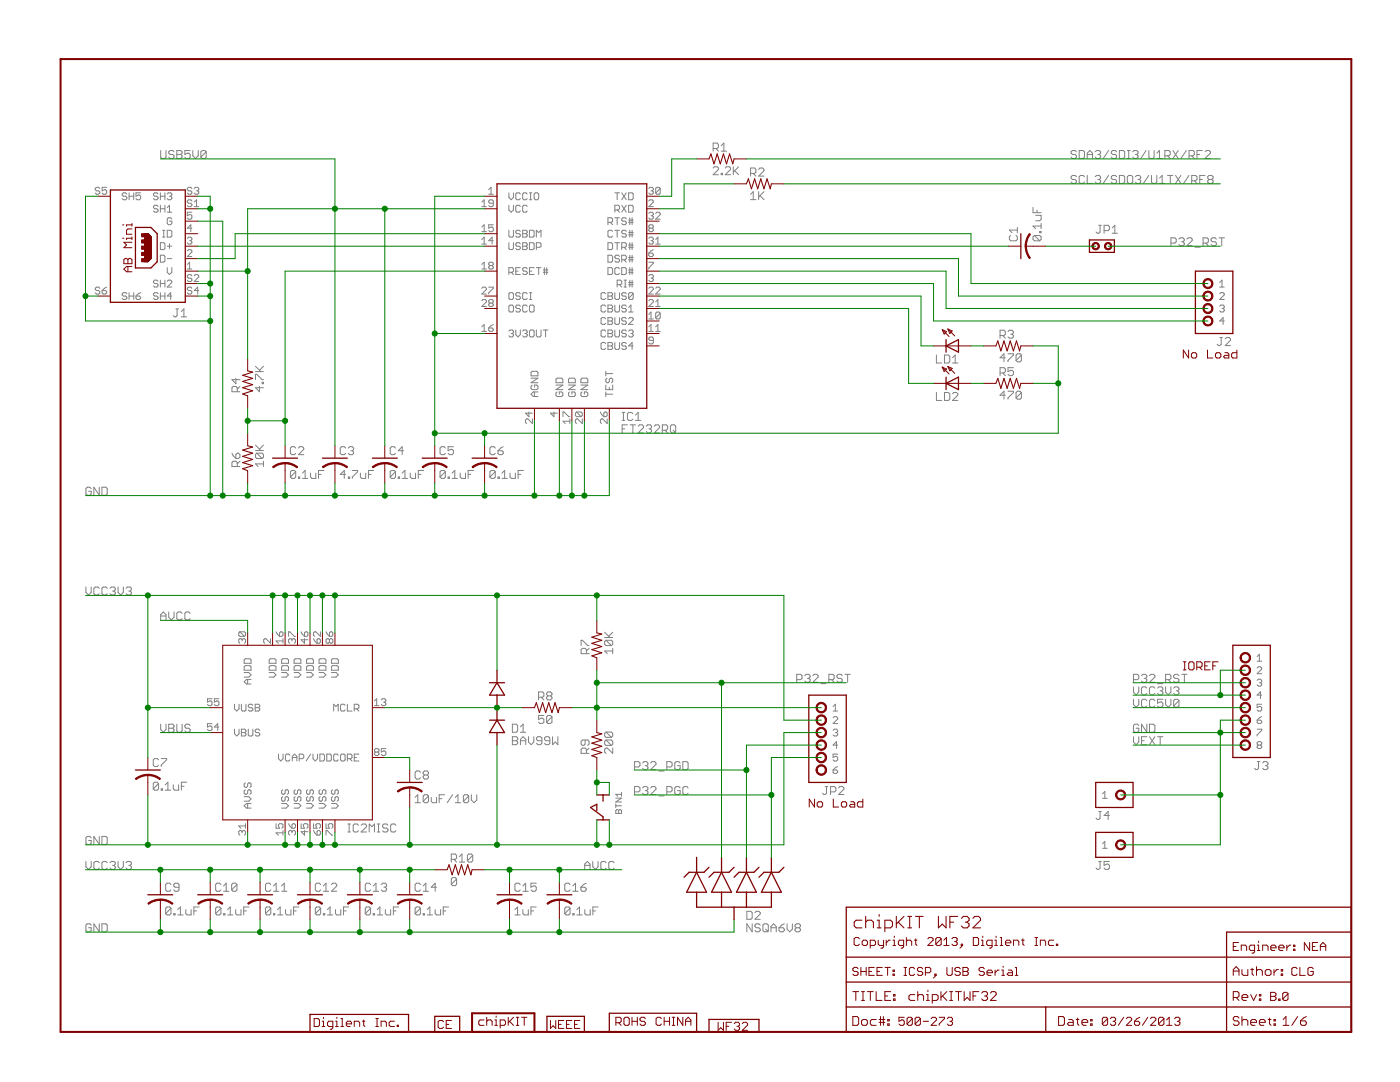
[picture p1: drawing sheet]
<svg xmlns="http://www.w3.org/2000/svg" width="279mm" height="216mm" viewBox="0 0 279 216" stroke-linecap="round" stroke-linejoin="round" font-family="sans-serif">
<g fill="none" stroke="#808080" stroke-width=".2">
<path d="M19.9 37.6l-.2-.2h-.5l-.2 .2v.2l.2 .3h.5l.2 .2v.2l-.2 .3h-.5l-.2-.3M21.3 37.4h-.9v.7l.4-.3h.3l.2 .3v.4l-.2 .3h-.5l-.2-.3M25.3 38.7l-.2-.2h-.5l-.2 .2 .2 .5h.5l.2 .2v.2l-.2 .3h-.5l-.2-.3M25.8 39.2h.9M25.8 38.5v1.4M26.7 38.5v1.4M28.1 38.5h-1v.7l.5-.3h.2l.3 .3v.4l-.3 .3h-.4l-.3-.3M31.5 38.7l-.2-.2h-.4l-.3 .4 .3 .3h.4l.2 .2v.2l-.2 .3h-.4l-.3-.3M32 38.5v1.4M32 39.2h.9M32.1 30v1.3l.2 .3h.6l.2-.3v-1.3M32.9 38.5v1.4"/>
<path d="M33.4 38.7l.2-.2h.5l.2 .2-.2 .5M33.8 39.2h.3M34.1 39.2l.2 .2v.2l-.2 .3h-.5l-.2-.3M34.7 30.3l-.2-.3h-.5l-.3 .3v.3l.3 .2h.5l.2 .3v.2l-.2 .3h-.5l-.3-.3M35.3 30h.8l.2 .3v.3l-.2 .2 .2 .3v.2l-.2 .3h-.8zM35.3 30.8h.8M38 30h-1.1v.8l.5-.2h.3l.3 .2v.5l-.3 .3h-.6l-.2-.3M38.3 37.6l-.2-.2h-.5l-.2 .2v.2l.2 .3h.5l.2 .2-.2 .5h-.5l-.2-.3M38.5 30v1.1l.5 .5 .6-.5v-1.1M38.8 37.6l.2-.2h.5l.2 .2-.2 .5M39.2 38.1h.3M39.5 38.1l.2 .2-.2 .5h-.5l-.2-.3"/>
<path d="M41.1 30.3l-.2-.3h-.5l-.3 .3v1M41.1 30.3v1l-.2 .3h-.5l-.3-.3M41.1 30.3l-1 1M97.5 37.8l.5-.4v1.4M97.5 38.8h.9M101.6 38.5v.9l.4 .5 .5-.5v-.9M103.8 38.7l-.2-.2h-.5l-.2 .2v.9l.2 .3h.5l.2-.3M105.2 38.7l-.2-.2h-.5l-.2 .2v.9l.2 .3h.5l.2-.3M105.7 38.5h.4M105.7 39.9h.4M105.9 38.5v1.4M106.8 38.5h.5l.2 .2v.9l-.2 .3h-.5l-.2-.3v-.9z"/>
<path d="M122.7 38.5h.9M123.2 38.5v1.4M124.1 38.5l.9 1.4M125 38.5l-.9 1.4M125.5 38.5h.7l.2 .2v.9l-.2 .3h-.7zM129.5 37.6l.2-.2h.5l.2 .2v.2l-.2 .3M129.9 38.1h.3M130.2 38.1l.2 .2v.2l-.2 .3h-.5l-.2-.3M131.8 37.6v.9l-.3 .3h-.4l-.2-.3M131.8 37.6l-.3-.2h-.4l-.2 .2v.9M131.8 37.6l-.9 .9M142.3 33.5l.3-.2h.5l.3 .2v.3l-1.1 1.1h1.1"/>
<path d="M142.3 29.6h.8l.3-.2v-.6l-.3-.2h-.8v1.6M142.9 29.6l.5 .6M143.9 34.6h.3v.3h-.3zM143.9 29.1l.6-.5v1.6M143.9 30.2h1.1M144.7 33.5l.3-.2h.5l.3 .2v.3l-1.1 1.1h1.1M146.3 33.3v1.6M146.6 34.1l.8 .8M147.4 33.3l-1.1 1M149.8 38.8l.5-.6v1.6M149.8 39.8h1.1M149.8 34.6h.8l.3-.3v-.5l-.3-.3h-.8v1.6"/>
<path d="M150.3 34.6l.6 .5M151.4 38.2v1.6M151.4 33.8l.3-.3h.5l.3 .3v.3l-1.1 1h1.1M151.7 39l.8 .8M152.5 38.2l-1.1 1.1M214.8 30.3l-.2-.3h-.6l-.2 .3v.3l.2 .2h.6l.2 .3v.2l-.2 .3h-.6l-.2-.3M214.8 35.3l-.2-.3h-.6l-.2 .3v.2l.2 .3h.6l.2 .3v.2l-.2 .3h-.6l-.2-.3M215.4 30h.8l.2 .3v1l-.2 .3h-.8zM216.4 35.3l-.2-.3h-.6l-.2 .3v1l.2 .3h.6l.2-.3M217 30.8h1M217 31.6v-1l.5-.6 .5 .6v1M217 35v1.6h1"/>
<path d="M218.6 30.3l.2-.3h.6l.2 .3v.3l-.2 .2M218.6 35.3l.2-.3h.6l.2 .3v.2l-.2 .3M219.1 30.8h.3M219.1 35.8h.3M219.4 30.8l.2 .3v.2l-.2 .3h-.6l-.2-.3M219.4 35.8l.2 .3v.2l-.2 .3h-.6l-.2-.3M221.2 30l-1 1.6M221.2 35l-1 1.6M222.8 30.3l-.2-.3h-.6l-.2 .3v.3l.2 .2h.6l.2 .3v.2l-.2 .3h-.6l-.2-.3M222.8 35.3l-.2-.3h-.6l-.2 .3v.2l.2 .3h.6l.2 .3v.2l-.2 .3h-.6l-.2-.3M223.4 30h.8l.3 .3v1l-.3 .3h-.8zM223.4 35h.8l.3 .3v1l-.3 .3h-.8z"/>
<path d="M225 31.6h.5M225 30h.5M225 35.3l.3-.3h.5l.3 .3v1l-.3 .3h-.5l-.3-.3zM225.3 30v1.6M226.1 30.3l.2-.3h.6l.2 .3v.3l-.2 .2M226.6 30.8h.3M226.6 35.3l.3-.3h.5l.2 .3v.2l-.2 .3M226.9 30.8l.2 .3v.2l-.2 .3h-.6l-.2-.3M227.1 35.8h.3M227.4 35.8l.2 .3v.2l-.2 .3h-.5l-.3-.3M228.7 30l-1 1.6M229.3 35l-1.1 1.6"/>
<path d="M229.3 30v1.3l.2 .3h.6l.2-.3v-1.3M229.8 35v1.3l.3 .3h.5l.3-.3v-1.3M230.9 30.6l.5-.6v1.6M230.9 31.6h1M231.4 36.6h1.1M231.4 35.5l.5-.5v1.6M232.5 31.1h.8l.2-.3v-.5l-.2-.3h-.8v1.6M233 31.1l.5 .5M233 35h1.1M233.6 35v1.6M234.1 30l1 1.6M234.6 35l1.1 1.6"/>
<path d="M235.1 30l-1 1.6M235.7 35l-1.1 1.6M236.7 30l-1 1.6M237.3 35l-1.1 1.6M237.3 31.1h.8l.3-.3v-.5l-.3-.3h-.8v1.6M237.8 31.1l.6 .5M237.8 36.1h.8l.3-.3v-.5l-.3-.3h-.8v1.6M238.4 36.1l.5 .5M238.9 30.8h.5M239.4 35.8h.6M240 30h-1.1v1.6M240.5 30.3l.3-.3h.5l.3 .3v.3l-1.1 1h1.1"/>
<path d="M240.5 35h-1.1v1.6M241.3 35.8l-.3-.3v-.2l.3-.3h.5l.3 .3v.2l-.3 .3M241.3 35.8h.5M241.3 35.8l-.3 .3v.2l.3 .3h.5l.3-.3v-.2l-.3-.3M19.9 57.5l-.2-.2h-.5l-.2 .4 .2 .3h.5l.2 .2v.2l-.2 .3h-.5l-.2-.3M20.4 58h.7l.2 .2v.2l-.2 .3h-.5l-.2-.3zM21.3 57.3l-.9 .7M25.3 58.6l-.2-.2h-.5l-.2 .2v.2l.2 .3h.5l.2 .2-.2 .5h-.5l-.2-.3M25.8 59.1h.9M25.8 58.4v1.4M26.7 58.4v1.4M27.1 59.1h.7l.3 .4-.3 .3h-.4l-.3-.3z"/>
<path d="M28.1 58.4l-.5 .2-.5 .5M31.5 56.1l-.2-.2h-.4l-.3 .2v.3l.3 .2h.4l.2 .2v.2l-.2 .3h-.4l-.3-.3M31.5 41.2l-.2-.2h-.4l-.3 .2v.2l.3 .3h.4l.2 .4-.2 .2h-.4l-.3-.2M31.5 58.6l-.2-.2h-.4l-.3 .2v.2l.3 .3h.4l.2 .2-.2 .5h-.4l-.3-.3M32 48.4h.7l.2 .3v.9l-.2 .2h-.7zM32 59.1h.9M32 50.9h.7l.2 .3v.9l-.2 .2h-.7zM32 41.7h.9M32 41v1.3M32 55.9v1.4M32 58.4v1.4M32 56.6h.9"/>
<path d="M32.4 47.3h.5M32.4 46h.5M32.7 46v1.3M32.9 41v1.3M32.9 55.9v1.4M32.9 58.4v1.4M33.4 42.3h.9M33.4 46h.7l.2 .2v.9l-.2 .2h-.7zM33.4 49.1h.9M33.4 56.1l.2-.2h.5l.2 .2v.3l-.9 .9h.9M33.4 51.6h.9M33.4 41.4l.4-.4v1.3"/>
<path d="M33.4 53.4v.9l.4 .5 .5-.5v-.9M33.8 48.7v.9M34.3 43.7l-.2-.2h-.5l-.2 .2v.9l.2 .2h.5l.2-.2v-.5h-.5M34.3 59.1h-.9l.7-.7v1.4M37.4 53.7h.9M37.4 47.6l.2-.3h.5l.2 .3-.2 .4M37.4 50.1l.2-.3h.5l.2 .3v.2l-.9 .9h.9M37.4 52.8l.4-.5v1.4M37.8 48h.3M38.1 48l.2 .3-.2 .4h-.5l-.2-.2M38.3 40.1l-.2-.2h-.5l-.2 .2 .2 .5h.5l.2 .2v.2l-.2 .2h-.5l-.2-.2M38.3 55l-.2-.2h-.5l-.2 .2v.3l.2 .2h.5l.2 .2-.2 .5h-.5l-.2-.3"/>
<path d="M38.3 57.5l-.2-.2h-.5l-.2 .2 .2 .5h.5l.2 .2-.2 .5h-.5l-.2-.3M38.3 42.4h-.9v.7l.4-.3h.3l.2 .3v.4l-.2 .2h-.5l-.2-.2M38.3 45.5h-.9l.7-.6v1.3M38.8 41.2h.9M38.8 55l.2-.2h.5l.2 .2v.3l-.9 .9h.9M38.8 40.3l.4-.4v1.3M39.7 58h-.9l.7-.7v1.4M96.2 40.3l.4-.4v1.3M96.2 45.3l.4-.4v1.3M96.2 47.8l.4-.5v1.4M96.2 52.8l.4-.5v1.4M96.2 41.2h.9"/>
<path d="M96.2 46.2h.9M96.2 48.7h.9M96.2 53.7h.9M96.2 57.5l.2-.2h.4l.3 .2v.2l-.9 1h.9M97.5 57.3h.9v.2l-.9 .9v.3M97.8 53l-.3-.2v-.3l.3-.2h.4l.2 .2v.3l-.2 .2M97.8 53l-.3 .2v.3l.3 .2h.4l.2-.2v-.3l-.2-.2M97.8 53h.4M98.4 48h-.9l.7-.7v1.4M98.4 40.6h-.6l-.3-.3 .3-.4h.4l.2 .2v.9l-.2 .2h-.4l-.3-.2M98.4 44.9h-.9v.6l.5-.2 .4 .2v.5l-.2 .2h-.4l-.3-.2M101.6 41v.9l.4 .4 .5-.4v-.9"/>
<path d="M101.6 46v1.1l.2 .2h.4l.3-.2v-1.1M101.6 48.4v1.2l.2 .2h.4l.3-.2v-1.2M101.6 54.3h.6l.3-.2v-.5l-.3-.2h-.6v1.4M101.6 58.6l.2-.2h.4l.3 .2v.9l-.3 .3h-.4l-.2-.3zM102 54.3l.5 .5M102.9 54.1h.5M103.8 41.2l-.2-.2h-.5l-.2 .2v.9l.2 .2h.5l.2-.2M103.8 46.2l-.2-.2h-.5l-.2 .2 .2 .4h.5l.2 .3v.2l-.2 .2h-.5l-.2-.2M103.8 48.7l-.2-.3h-.5l-.2 .5 .2 .2h.5l.2 .2v.3l-.2 .2h-.5l-.2-.2M103.8 53.4h-.9v1.4h.9M103.8 58.6l-.2-.2h-.5l-.2 .2 .2 .5h.5l.2 .2-.2 .5h-.5l-.2-.3M104.3 46h.7l.2 .2v.2l-.2 .2 .2 .3v.2l-.2 .2h-.7z"/>
<path d="M104.3 48.4h.7l.2 .3v.2l-.2 .2 .2 .2v.3l-.2 .2h-.7zM104.3 46.6h.7M104.3 49.1h.7M105.2 41.2l-.2-.2h-.5l-.2 .2v.9l.2 .2h.5l.2-.2M105.2 53.6l-.2-.2h-.5l-.2 .5 .2 .2h.5l.2 .4-.2 .3h-.5l-.2-.3M105.2 58.6l-.2-.2h-.5l-.2 .2v.9l.2 .3h.5l.2-.3M105.7 46h.7l.2 .2v.9l-.2 .2h-.7zM105.7 48.4h.7l.2 .3v.9l-.2 .2h-.7zM105.7 54.1h.4M105.7 58.4h.4M105.7 59.8h.4M105.9 58.4v1.4"/>
<path d="M106.6 53.4h-.9v1.4h.9M107 47.3v-1.3l.5 .4 .5-.4v1.3M107 49.3h.7l.3-.2v-.4l-.3-.3h-.7v1.4M107 53.4h1M107.5 53.4v1.4M108.4 54.3h.9M108.4 53.9h.9M108.6 53.4v1.4M109.1 53.4v1.4M120.9 58.6l-.3-.2h-.4l-.2 .2v.9l.2 .3h.4l.3-.3M121.3 48.4h.7l.3 .3v.9l-.3 .2h-.7zM121.3 53.4h.7l.3 .2v.9l-.3 .3h-.7z"/>
<path d="M121.3 58.4h.7l.3 .2v.2l-.3 .3 .3 .4-.3 .3h-.7zM121.3 59.1h.7M121.3 44.4h.7l.3-.3v-.4l-.3-.2h-.7v1.3M121.3 50.9h.7l.3 .3v.9l-.3 .2h-.7zM121.8 44.4l.5 .4M122.3 46.2l-.3-.2h-.4l-.3 .2v.9l.3 .2h.4l.3-.2M122.7 41.9h.7l.2-.2v-.5l-.2-.2h-.7v1.3M122.7 46h.9M122.7 48.4h.9M122.7 58.4v1.1l.2 .3h.5l.2-.3v-1.1M122.7 43.5h.9M123.2 56.8h.6l.3-.2v-.5l-.3-.2h-.6v1.4"/>
<path d="M123.2 43.5v1.3M123.2 46v1.3M123.2 48.4v1.4M123.2 41.9l.4 .4M123.6 53.6l-.2-.2h-.5l-.2 .2v.9l.2 .3h.5l.2-.3M123.6 51.2l-.2-.3h-.5l-.2 .5 .2 .2h.5l.2 .2v.3l-.2 .2h-.5l-.2-.2M123.6 56.8l.5 .5M124.1 49.3h.7l.2-.2v-.4l-.2-.3h-.7v1.4M124.1 53.4h.7l.2 .2v.9l-.2 .3h-.7zM124.1 41l.9 1.3M124.1 51.8h.7l.2-.2v-.4l-.2-.3h-.7v1.4M124.5 57.3h.5"/>
<path d="M124.5 49.3l.5 .5M124.5 51.8l.5 .5M124.5 55.9h.5M124.8 55.9v1.4M125 46.2l-.2-.2h-.5l-.2 .2v.2l.2 .2h.5l.2 .3v.2l-.2 .2h-.5l-.2-.2M125 43.7l-.2-.2h-.5l-.2 .2v.2l.2 .2h.5l.2 .3-.2 .4h-.5l-.2-.2M125 58.6l-.2-.2h-.5l-.2 .2v.2l.2 .3h.5l.2 .2-.2 .5h-.5l-.2-.3M125 41l-.9 1.3M125.5 41h.7l.2 .2v.9l-.2 .2h-.7zM125.5 49.3h.9M125.5 54.3h.9M125.5 53.9h.9"/>
<path d="M125.5 44.4h.9M125.5 43.9h.9M125.5 46.4h.9M125.5 46.9h.9M125.5 48.9h.9M125.5 51.8h.9M125.5 51.4h.9M125.5 56.8h.9M125.5 56.4h.9M125.7 43.5v1.3M125.7 46v1.3M125.7 48.4v1.4"/>
<path d="M125.7 50.9v1.4M125.7 53.4v1.4M125.7 55.9v1.4M126.2 43.5v1.3M126.2 46v1.3M126.2 48.4v1.4M126.2 50.9v1.4M126.2 53.4v1.4M126.2 55.9v1.4M126.4 58.6l-.2-.2h-.5l-.2 .2v.9M126.4 58.6v.9l-.2 .3h-.5l-.2-.3M126.4 58.6l-.9 .9"/>
<path d="M129.5 40.1l.2-.2h.5l.2 .2v.2l-.9 .9h.9M129.5 55l.2-.2h.5l.2 .2v.3l-.2 .2M129.5 52.3h.9v.2l-.9 1v.2M129.5 57.5l.2-.2h.5l.2 .2v.2l-.9 1h.9M129.5 42.6l.2-.2h.5l.2 .2v.2l-.2 .3M129.5 47.6l.2-.3h.5l.2 .3v.2l-.2 .2M129.5 50.5h.7l.2 .2v.3l-.2 .2h-.5l-.2-.2zM129.7 45.5l-.2 .3v.2l.2 .2h.5l.2-.2v-.2l-.2-.3M129.7 45.5l-.2-.2 .2-.4h.5l.2 .2-.2 .4M129.7 45.5h.5M129.9 48h.3M129.9 43.1h.3"/>
<path d="M129.9 55.5h.3M130.2 48l.2 .3-.2 .4h-.5l-.2-.2M130.2 43.1l.2 .2v.2l-.2 .2h-.5l-.2-.2M130.2 55.5l.2 .2v.2l-.2 .3h-.5l-.2-.3M130.4 49.8l-.9 .7M130.9 48.7h.9M130.9 57.5l.2-.2h.4l.3 .2v.2l-.9 1h.9M130.9 42.6l.2-.2h.4l.3 .2v.2l-.9 .9h.9M130.9 47.8l.4-.5v1.4M201.7 47l-.3 .2v.6l.3 .2h1.1l.2-.2v-.6l-.2-.2M203 45.4v1M203 45.9h-1.6l.6 .5"/>
<path d="M206.2 41.4v1h1.6M206.4 47l-.2 .2v.6l.2 .2h1.1M206.4 47h1.1l.3 .2v.6l-.3 .2M206.4 47l1.1 1M206.7 43h1.1v.8l-.3 .2h-.8M207 41.9v.5M207.5 46.2h.3v.2h-.3zM207.8 44.6v1M207.8 45.1h-1.6l.5 .5M219.3 45h.5M219.5 45v1.3l-.2 .2h-.3l-.3-.2M220.3 46h.8l.3-.2v-.6l-.3-.2h-.8v1.5"/>
<path d="M222 46.5h1M222 45.5l.5-.5v1.5M233.7 48.5h.8l.2-.3v-.5l-.2-.2h-.8v1.5M235.3 47.7l.2-.2h.6l.2 .2v.3l-.2 .2M235.8 48.2h.3M236.1 48.2l.2 .3v.3l-.2 .2h-.6l-.2-.2M236.9 47.7l.3-.2h.5l.2 .2v.3l-1 1h1M238.5 49.3h1M240.1 48.5h.8l.3-.3v-.5l-.3-.2h-.8v1.5M240.6 48.5l.6 .5M242.8 47.7l-.3-.2h-.5l-.3 .2v.3l.3 .2h.5l.3 .3v.3l-.3 .2h-.5l-.3-.2M243.3 47.5h1.1"/>
<path d="M243.4 58.6l.2-.2h.5l.2 .2v.2l-.9 1h.9M243.4 57.3h.9M243.4 56.4l.5-.5v1.4M243.8 47.5v1.5M35.1 61.6h.5M35.3 61.6v1.4l-.2 .2h-.3l-.2-.2M36.2 63.2h1M36.2 62.2l.5-.6v1.6M47.1 75.5v1.1l-.8-.8h1.6M47.3 78.2v-.8l-.2-.3h-.6l-.2 .3v.8h1.6M47.9 77.1l-.6 .5M51 75.8v-1.1h.2l1.1 1.1h.3"/>
<path d="M51 74.1h1.6M51 73.1l1 1M51.8 77.1v1.1l-.8-.8h1.6M52.3 76.3h.3v.3h-.3zM52.6 73.1l-.8 .8M96.2 65.2l.4-.4v1.3M96.2 60l.2-.2h.4l.3 .2v.2l-.9 1h.9M96.2 66.1h.9M97.5 65.4h.7l.2 .5-.2 .2h-.4l-.3-.2zM97.8 60.5l-.3-.3v-.2l.3-.2h.4l.2 .2v.2l-.2 .3M97.8 60.5l-.3 .2 .3 .5h.4l.2-.3-.2-.4M97.8 60.5h.4"/>
<path d="M98.4 64.8l-.9 .6M101.6 66.1l.2-.3h.4l.3 .3v.2l-.3 .2M101.8 60.9h.4l.3 .2v.9l-.3 .3h-.4l-.2-.3v-.9zM102 66.5h.2M102.2 66.5l.3 .3v.2l-.3 .2h-.4l-.2-.2M102.9 65.8v1l.5 .4 .4-.4v-1M103.8 61.1l-.2-.2h-.5l-.2 .4 .2 .3h.5l.2 .2v.2l-.2 .3h-.5l-.2-.3M104.3 66.1l.2-.3h.5l.2 .3v.2l-.2 .2M104.8 66.5h.2M105 66.5l.2 .3v.2l-.2 .2h-.5l-.2-.2M105.2 61.1l-.2-.2h-.5l-.2 .2v.9l.2 .3h.5l.2-.3M105.7 61.1l.2-.2h.5l.2 .2v.9l-.2 .3h-.5l-.2-.3z"/>
<path d="M105.7 66.1l.2-.3h.5l.2 .3v.9l-.2 .2h-.5l-.2-.2zM106 75.5h1.4l-1.4 .9h1.4M106.2 74.1h.9l.3 .2v.7h-1.4v-.7zM106.2 76.8l-.2 .3v.4l.2 .2h.9l.3-.2v-.4l-.3-.3h-.4v.5M106.7 78.2v.9M107 65.8v1.2l.3 .2h.4l.3-.2v-1.2M107.4 78.2h-1l-.4 .5 .4 .4h1M108.4 65.8h.9M108.9 65.8v1.4M111 76.8h1.3l-1.3 .9h1.3M111.2 75.5h.9l.2 .2v.7h-1.3v-.7zM111.2 78.2l-.2 .2v.5l.2 .2h.9l.2-.2v-.5l-.2-.2h-.5v.5"/>
<path d="M113.5 76.8h1.3l-1.3 .9h1.3M113.7 78.2l-.2 .2v.5l.2 .2h.9l.2-.2v-.5l-.2-.2h-.5v.5M113.7 75.5h.9l.2 .2v.7h-1.3v-.7zM115.9 76.8h1.4l-1.4 .9h1.4M116.2 75.5h.9l.2 .2v.7h-1.4v-.7zM116.2 78.2l-.3 .2v.5l.3 .2h.9l.2-.2v-.5l-.2-.2h-.5v.5M120.9 66.1l-.3-.3h-.4l-.2 .3v.9l.2 .2h.4l.3-.2M120.9 61.1l-.3-.2h-.4l-.2 .2v.9l.2 .3h.4l.3-.3M120.9 63.6l-.3-.2h-.4l-.2 .2v.9l.2 .2h.4l.3-.2M120.9 68.6l-.3-.3h-.4l-.2 .3v.9l.2 .2h.4l.3-.2M120.9 76.8v.9h1.4v-.9M120.9 78.7h1.4"/>
<path d="M120.9 74.1v.9M120.9 78.2v.9M120.9 74.5h1.4M121.1 75.5l-.2 .2v.4l.2 .3h.3l.2-.3v-.4l.4-.2 .3 .2v.4l-.3 .3M121.3 65.8h.7l.3 .3v.2l-.3 .2 .3 .3v.2l-.3 .2h-.7zM121.3 68.3h.7l.3 .3-.3 .4 .3 .3v.2l-.3 .2h-.7zM121.3 63.4h.7l.3 .2v.2l-.3 .3 .3 .2v.2l-.3 .2h-.7zM121.3 60.9h.7l.3 .2v.2l-.3 .3 .3 .2v.2l-.3 .3h-.7zM121.3 61.6h.7M121.3 66.5h.7M121.3 64.1h.7M121.3 69h.7"/>
<path d="M121.6 77.3v.4M122.7 60.9v1.1l.2 .3h.5l.2-.3v-1.1M122.7 65.8v1.2l.2 .2h.5l.2-.2v-1.2M122.7 63.4v1.1l.2 .2h.5l.2-.2v-1.1M122.7 68.3v1.2l.2 .2h.5l.2-.2v-1.2M125 63.6l-.2-.2h-.5l-.2 .2v.2l.2 .3h.5l.2 .4-.2 .2h-.5l-.2-.2M125 66.1l-.2-.3h-.5l-.2 .3v.2l.2 .2h.5l.2 .3-.2 .4h-.5l-.2-.2M125 61.1l-.2-.2h-.5l-.2 .2v.2l.2 .3h.5l.2 .2-.2 .5h-.5l-.2-.3M125 68.6l-.2-.3h-.5l-.2 .3 .2 .4h.5l.2 .3-.2 .4h-.5l-.2-.2M125.5 62.3h.9M125.5 66.1l.2-.3h.5l.2 .3-.2 .4M125.5 63.6l.2-.2h.5l.2 .2v.2l-.9 .9h.9"/>
<path d="M125.5 61.3l.4-.4v1.4M125.9 66.5h.3M126.2 66.5l.2 .3-.2 .4h-.5l-.2-.2M126.4 69h-.9l.7-.7v1.4M129.5 60l.2-.2h.5l.2 .2v.2l-.9 1h.9M129.5 66.1h.9M129.5 62.7l.4-.4v1.3M129.5 65.2l.4-.4v1.3M129.5 63.6h.9M130.4 67.9h-.7l-.2-.2v-.2l.2-.3h.5l.2 .3v.9l-.2 .2h-.5l-.2-.2M130.9 61.2h.9M130.9 66.1h.9"/>
<path d="M130.9 60.2l.4-.4v1.4M130.9 65.2l.4-.4v1.3M131.8 62.5l-.3-.2h-.4l-.2 .2v.9M131.8 62.5v.9l-.3 .2h-.4l-.2-.2M131.8 62.5l-.9 .9M186.9 70.8v1.6h1M186.9 78.3v1.6h1M188.5 70.8h.8l.2 .3v1.1l-.2 .2h-.8zM188.5 78.3h.8l.2 .3v1l-.2 .3h-.8zM190.1 72.4h1.1M190.1 71.4l.5-.6v1.6M190.1 78.6l.3-.3h.5l.3 .3v.2l-1.1 1.1h1.1"/>
<path d="M199.6 67h.8l.2-.3v-.5l-.2-.3h-.8v1.6M199.6 74.4h.8l.2-.3v-.5l-.2-.2h-.8v1.6M200.1 67l.5 .5M200.1 74.4l.5 .6M200.6 71.4h-1l.8-.8v1.6M200.6 78.9h-1l.8-.8v1.6M201.2 70.6h1v.3l-1 1v.3M201.2 66.2l.2-.3h.6l.2 .3v.2l-.2 .3M201.2 78.1h1v.2l-1 1.1v.3M201.7 66.7h.3M202 66.7l.2 .3v.2l-.2 .3h-.6l-.2-.3M202.2 73.4h-1v.7l.5-.2h.3l.2 .2v.6l-.2 .3h-.6l-.2-.3"/>
<path d="M203.8 70.9l-.2-.3h-.5l-.3 .3v1M203.8 78.3l-.2-.2h-.5l-.3 .2v1.1M203.8 70.9v1l-.2 .3h-.5l-.3-.3M203.8 78.3v1.1l-.2 .3h-.5l-.3-.3M203.8 70.9l-1 1M203.8 78.3l-1 1.1M243.4 61.1l.2-.2h.5l.2 .2v.2l-.2 .3M243.4 67.4h.6M243.7 67.4v1.3l-.3 .3h-.2l-.3-.3M243.9 61.6h.2M244.1 61.6l.2 .2v.2l-.2 .3h-.5l-.2-.3M244.3 64.1h-.9l.7-.7v1.3"/>
<path d="M244.5 67.6l.3-.2h.5l.3 .2v.3l-1.1 1.1h1.1M18.2 97.5l-.3-.3h-.5l-.3 .3v1.1l.3 .2h.5l.3-.2v-.6h-.5M19.8 97.2v1.6l-1.1-1.6v1.6M20.3 97.2h.8l.3 .3v1.1l-.3 .2h-.8zM46.3 90.4l.2 .6 .6 .5M47.1 90.7l.2-.3h.3l.3 .3v.5l-.3 .3h-.5zM47.3 93.1v-.8l-.2-.3h-.6l-.2 .3v.8h1.6M47.9 92l-.6 .6M51 89.9h1.6M51 88.8l1 1.1M51.2 90.4h1.1l.3 .3v.5l-.3 .3M51.2 90.4l-.2 .3v.5l.2 .3h1.1"/>
<path d="M51.2 90.4l1.1 1.1M52.6 92v1.1M52.6 92.6h-1.6l.5 .5M52.6 88.8l-.8 .8M59 94.1l-.2-.2h-.6l-.2 .2v1.1M59 94.1v1.1l-.2 .3h-.6l-.2-.3M59 89.4l-.2-.3h-.6l-.2 .3v1.1l.2 .2h.6l.2-.2M59 94.1l-1 1.1M59.6 95.2h.2v.3h-.2zM59.6 89.4l.2-.3h.6l.2 .3v.3l-1 1h1M60.4 95.5h1M60.4 94.4l.5-.5v1.6"/>
<path d="M62 94.4v.8l.2 .3h.8v-1.1M63.6 94.7h.5M64.6 93.9h-1v1.6M69 94.7h-1.1l.8-.8v1.6M69 89.4l-.3-.3h-.5l-.3 .3v1.1l.3 .2h.5l.3-.2M69.5 95.2h.3v.3h-.3zM69.5 89.4l.3-.3h.5l.3 .3v.3l-.3 .2M70 89.9h.3M70.3 93.9h1.1v.2l-1.1 1.1v.3M70.3 89.9l.3 .3v.3l-.3 .2h-.5l-.3-.2M71.9 94.4v.8l.3 .3h.8v-1.1M73.5 94.7h.6"/>
<path d="M74.6 93.9h-1.1v1.6M78.9 89.4l-.2-.3h-.6l-.2 .3v1.1l.2 .2h.6l.2-.2M78.9 94.1l-.2-.2h-.6l-.2 .2v1.1M78.9 94.1v1.1l-.2 .3h-.6l-.2-.3M78.9 94.1l-1 1.1M79.5 95.2h.2v.3h-.2zM80.3 95.5h1M80.3 94.4l.5-.5v1.6M80.5 89.9h-1l.8-.8v1.6M81.9 94.4v.8l.2 .3h.8v-1.1M83.5 94.7h.5M84.5 93.9h-1v1.6"/>
<path d="M88.9 94.1l-.3-.2h-.5l-.3 .2v1.1M88.9 94.1v1.1l-.3 .3h-.5l-.3-.3M88.9 89.4l-.3-.3h-.5l-.3 .3v1.1l.3 .2h.5l.3-.2M88.9 94.1l-1.1 1.1M89.4 95.2h.3v.3h-.3zM90.2 95.5h1.1M90.2 94.4l.6-.5v1.6M90.5 89.1h-1.1v.8l.8-.2 .3 .2v.6l-.3 .2h-.5l-.3-.2M91.8 94.4v.8l.3 .3h.8v-1.1M93.4 94.7h.6M94.5 93.9h-1.1v1.6M98.8 94.1l-.2-.2h-.6l-.2 .2v1.1"/>
<path d="M98.8 94.1v1.1l-.2 .3h-.6l-.2-.3M98.8 89.4l-.2-.3h-.6l-.2 .3v1.1l.2 .2h.6l.2-.2M98.8 94.1l-1 1.1M99.4 95.2h.3v.3h-.3zM99.4 89.9h.8l.2 .3v.3l-.2 .2h-.5l-.3-.2zM100.2 95.5h1M100.2 94.4l.5-.5v1.6M100.4 89.1l-.5 .3-.5 .5M101.8 94.4v.8l.2 .3h.8v-1.1M103.4 94.7h.5M104.5 93.9h-1.1v1.6M105.6 82.2v.9l-.7-.7h1.4"/>
<path d="M106.3 83.6v.9l-1-.9h-.2l-.2 .2v.5l.2 .2M110.6 82.2v.9l-.7-.7h1.3M112.4 83.1v-.9h.2l.9 .9h.2M113.7 84.1h-1.3l.4 .4M113.7 83.6v.9M115.1 82.2l-.3 .2v.5l.3 .2h.9M115.1 82.2h.9l.2 .2v.5l-.2 .2M115.1 82.2l.9 .9M116.2 83.6v.9l-.9-.9h-.2l-.3 .2v.5l.3 .2M119.8 82.2l.2 .5 .5 .4M120.5 82.4l.2-.2h.3l.2 .2v.5l-.2 .2h-.5zM121.2 83.6v.9l-.9-.9h-.3l-.2 .2v.5l.2 .2"/>
<path d="M124.2 85.6h.5M124.2 83.9h.5M124.2 82.3h.5M124.4 82.3v1.6M125.2 84.8h-1v1.6M125.8 84.8h1M126.3 84.8v1.6M126.3 82.5l-.3-.2h-.5l-.3 .2v1.1l.3 .3h.5l.3-.3M126.8 83.9h1.1M126.8 82.8l.6-.5v1.6M127.4 85l.2-.2h.6l.2 .2v.3l-1 1.1h1M129 85l.2-.2h.6l.2 .2v.3l-.2 .3"/>
<path d="M129.5 85.6h.3M129.8 85.6l.2 .3v.2l-.2 .3h-.6l-.2-.3M130.6 85l.3-.2h.5l.2 .2v.3l-1 1.1h1M132.2 85.9h.8l.2-.3v-.6l-.2-.2h-.8v1.6M132.7 85.9l.5 .5M134 84.8h.6l.3 .2v1.1l-.3 .3h-.6l-.2-.3v-1.1zM134.3 85.9l.6 .5M17.1 117.1v1.1l.6 .5 .5-.5v-1.1M19.8 117.4l-.3-.3h-.5l-.3 .3v1.1l.3 .2h.5l.3-.2M21.4 117.4l-.3-.3h-.5l-.3 .3v1.1l.3 .2h.5l.3-.2M21.9 117.4l.3-.3h.6l.2 .3v.3l-.2 .2M22.5 117.9h.3"/>
<path d="M22.8 117.9l.2 .3v.3l-.2 .2h-.6l-.3-.2M23.6 117.1v1.1l.5 .5 .5-.5v-1.1M25.2 117.4l.2-.3h.6l.2 .3v.3l-.2 .2M25.7 117.9h.3M26 117.9l.2 .3v.3l-.2 .2h-.6l-.2-.2M32.1 123.7v-1.1l.5-.5 .5 .5v1.1M32.1 122.9h1M33.7 122.1v1.1l.5 .5 .5-.5v-1.1M36.3 122.4l-.2-.3h-.6l-.2 .3v1l.2 .3h.6l.2-.3M38 122.4l-.3-.3h-.6l-.2 .3v1l.2 .3h.6l.3-.3M42.3 139.4h-.9v.7l.5-.2h.2l.2 .2v.5l-.2 .2h-.5l-.2-.2M43.7 139.4h-.9v.7l.4-.2 .5 .2v.5l-.2 .2h-.5l-.2-.2"/>
<path d="M47.9 126.1l-.3 .2v.4l.3 .3h.9M47.9 126.1h.9l.2 .2v.4l-.2 .3M47.9 126.1l.9 .9M48.3 127.7l-.2-.3h-.2l-.3 .3v.4l.3 .3M48.3 127.7l.3-.3h.2l.2 .3v.4l-.2 .3M48.3 127.7v.2M48.7 131.7l.3-.3h.9l.2 .3v.7h-1.4zM48.7 134.2h1l.4 .5-.4 .4h-1M49 132.8h.9l.2 .3v.6h-1.4v-.6zM49.4 135.6v.9M50.1 135.6h-.9l-.5 .4 .5 .5h.9M53.7 134.2h.9l.5 .5-.5 .4h-.9"/>
<path d="M53.9 132.8h.9l.3 .3v.6h-1.4v-.6zM53.9 131.4h.9l.3 .3v.7h-1.4v-.7zM54 127.4v1l-.9-1h-.2l-.3 .3v.4l.3 .3M55.1 126.1l.7 .9M55.8 126.3l.2-.2 .5 .2v.4l-.3 .3h-.4zM56.2 133.1l.2-.3h.9l.3 .3v.6h-1.4zM56.2 134.2h.9l.5 .5-.5 .4h-.9M56.2 131.7l.2-.3h.9l.3 .3v.7h-1.4zM56.5 127.9h-1.4l.5 .5M56.5 127.4v1M57.6 127v-.9h.2l.9 .9h.3M58.3 127.7l.2-.3 .5 .3v.4l-.3 .3"/>
<path d="M58.3 127.7l-.2-.3-.5 .3v.4l.2 .3M58.3 127.7v.2M58.7 134.2h.9l.4 .5-.4 .4h-.9M58.7 131.7l.2-.3h.9l.2 .3v.7h-1.3zM58.9 132.8h.9l.2 .3v.6h-1.3v-.6zM60.1 126.1l.7 .9M60.8 126.3l.2-.2h.2l.2 .2v.4l-.2 .3h-.4zM60.8 127.4v1l-.7-.7h1.3M61.2 134.2h.9l.4 .5-.4 .4h-.9M61.2 133.1l.2-.3h.9l.2 .3v.6h-1.3zM61.2 131.7l.2-.3h.9l.2 .3v.7h-1.3zM62.6 127.4l.7 1"/>
<path d="M63.3 127.7l.2-.3 .4 .3v.4l-.2 .3h-.4zM63.7 131.7l.2-.3h.9l.2 .3v.7h-1.3zM63.7 134.2h.9l.4 .5-.4 .4h-.9M63.9 132.8h.9l.2 .3v.6h-1.3v-.6zM63.9 126.1v.9l-.9-.9h-.2l-.2 .2v.4l.2 .3M65.1 126.1l.6 .9M65.7 127.7l-.2-.3-.4 .3v.4l.2 .3 .4-.3M65.7 127.7l.3-.3h.2l.2 .3v.4l-.2 .3h-.2l-.3-.3M65.7 126.3l.3-.2h.2l.2 .2v.4l-.2 .3h-.5zM65.7 127.7v.4M66.1 131.7l.3-.3h.9l.2 .3v.7h-1.4zM66.1 134.2h1l.4 .5-.4 .4h-1"/>
<path d="M66.1 133.1l.3-.3h.9l.2 .3v.6h-1.4zM74.7 139.9l.5-.5v1.4M76.1 139.7l.2-.3h.5l.2 .3-.2 .4M107.5 139.1h.8l.2-.2v-.6l-.2-.2h-.8v1.6M108 139.1l.5 .6M109.3 138.9l-.2-.3v-.3l.2-.2h.6l.3 .2v.3l-.3 .3M109.3 138.9l-.2 .2v.3l.2 .3h.6l.3-.3v-.3l-.3-.2M109.3 138.9h.6M116 128.8v-1h.2l1.1 1h.3M117 130.4v-.8l-.2-.2h-.6l-.2 .2v.8h1.6M117.6 129.4l-.6 .5M120.7 127.2h1.6"/>
<path d="M120.7 126.2l1 1M120.9 127.8h1.1l.3 .2v.6l-.3 .2M120.9 127.8l-.2 .2v.6l.2 .2h1.1M120.9 127.8l1.1 1M122.3 129.9h-1.6l.5 .5M122.3 129.4v1M122.3 126.2l-.8 .8M159 135.6h.8l.3-.2v-.6l-.3-.2h-.8v1.5M160.6 134.8l.3-.2h.5l.3 .2v.3l-.3 .3M161.1 135.4h.3M161.4 135.4l.3 .2v.3l-.3 .2h-.5l-.3-.2M162.2 134.8l.3-.2h.5l.3 .2v.3l-1.1 1h1.1"/>
<path d="M163.8 136.4h1.1M165.4 135.6h.8l.3-.2v-.6l-.3-.2h-.8v1.5M165.9 135.6l.6 .5M168.1 134.8l-.3-.2h-.5l-.3 .2v.3l.3 .3h.5l.3 .2v.3l-.3 .2h-.5l-.3-.2M168.6 134.6h1.1M169.2 134.6v1.5M226.2 137.1v1l.5 .5 .6-.5v-1M226.2 135.6h.8l.3-.2v-.6l-.3-.2h-.8v1.5M226.2 139.5v1.1l.5 .5 .6-.5v-1.1M227.8 134.8l.3-.2h.5l.3 .2v.3l-.3 .3M228.3 135.4h.3M228.6 135.4l.3 .2v.3l-.3 .2h-.5l-.3-.2"/>
<path d="M228.9 137.3l-.3-.2h-.5l-.3 .2v1.1l.3 .2h.5l.3-.2M228.9 139.8l-.3-.3h-.5l-.3 .3v1.1l.3 .2h.5l.3-.2M229.4 134.8l.3-.2h.5l.3 .2v.3l-1.1 1h1.1M230.5 137.3l-.3-.2h-.5l-.3 .2v1.1l.3 .2h.5l.3-.2M230.5 139.8l-.3-.3h-.5l-.3 .3v1.1l.3 .2h.5l.3-.2M231 137.3l.3-.2h.5l.3 .2v.3l-.3 .2M231 136.4h1.1M231.5 137.8h.3M231.8 137.8l.3 .3v.3l-.3 .2h-.5l-.3-.2M232.1 139.5h-1.1v.8l.8-.2 .3 .2v.6l-.3 .2h-.5l-.3-.2M232.6 135.6h.8l.3-.2v-.6l-.3-.2h-.8v1.5M232.6 137.1v1l.6 .5 .5-.5v-1"/>
<path d="M232.6 139.5v1.1l.6 .5 .5-.5v-1.1M233.2 135.6l.5 .5M234.2 137.3l.3-.2h.5l.3 .2v.3l-.3 .2M234.8 137.8h.2M235 137.8l.3 .3v.3l-.3 .2h-.5l-.3-.2M235.3 134.8l-.3-.2h-.5l-.3 .2v.3l.3 .3h.5l.3 .2v.3l-.3 .2h-.5l-.3-.2M235.3 139.8v1.1l-.3 .2h-.5l-.3-.2M235.3 139.8l-.3-.3h-.5l-.3 .3v1.1M235.3 139.8l-1.1 1.1M235.8 134.6h1.1M236.4 134.6v1.5M250.9 131l.4-.4v1.3"/>
<path d="M250.9 131.9h.9M250.9 133.3l.2-.2h.5l.2 .2v.2l-.9 .9h.9M250.9 135.8l.2-.3h.5l.2 .3v.2l-.2 .2M251.3 136.2h.3M251.6 136.2l.2 .3-.2 .4h-.5l-.2-.2M251.8 138.7h-.9l.7-.7v1.4M31.6 151.6l-.2-.2h-.6l-.2 .2v1.1l.2 .3h.6l.2-.3M31.6 156.4l-.2-.3h-.6l-.2 .3v1M31.6 156.4v1l-.2 .3h-.6l-.2-.3M31.6 156.4l-1 1M32.1 144.5v1.1l.5 .5 .5-.5v-1.1M32.2 157.4h.2v.3h-.2z"/>
<path d="M32.2 151.4h1.1v.2l-1.1 1.1v.3M33 157.7h1.1M33 156.6l.5-.5v1.6M33.7 144.5h.8l.2 .3v.2l-.2 .3 .2 .3v.2l-.2 .3h-.8zM33.7 145.3h.8M34.6 156.6v.8l.3 .3h.7v-1.1M35.3 144.5v1.3l.2 .3h.6l.2-.3v-1.3M36.2 156.9h.5M37.3 156.1h-1.1v1.6M38 144.8l-.3-.3h-.6l-.2 .3v.2l.2 .3h.6l.3 .3v.2l-.3 .3h-.6l-.2-.3M42.3 144.4h-.9v.7l.5-.2h.2l.2 .2v.4l-.2 .3h-.5l-.2-.3M43.7 145.1h-.9l.7-.7v1.4"/>
<path d="M46.8 140.5v.9l.4 .5 .5-.5v-.9M46.8 145.5v.9l.4 .5 .5-.5v-.9M48.2 140.5v1.2l.2 .2h.5l.2-.2v-1.2M48.2 145.5h.7l.2 .2-.2 .5 .2 .2v.2l-.2 .3h-.7zM48.2 146.2h.7M48.7 159h1l.4 .4-.4 .5h-1M49 157.6l-.3 .2v.5l.3 .2h.2l.2-.2v-.5l.5-.2 .2 .2v.5l-.2 .2M49 156.2l-.3 .2v.5l.3 .2h.2l.2-.2v-.5l.5-.2 .2 .2v.5l-.2 .2M49.6 145.5v1.1l.2 .3h.4l.3-.3v-1.1M50.5 140.7l-.3-.2h-.4l-.2 .2 .2 .5h.4l.3 .2v.3l-.3 .2h-.4l-.2-.2M50.9 140.5h.7l.2 .2v.3l-.2 .2 .2 .2v.3l-.2 .2h-.7zM50.9 141.2h.7"/>
<path d="M51.8 145.7l-.2-.2h-.5l-.2 .4 .2 .3h.5l.2 .2v.2l-.2 .3h-.5l-.2-.3M55.6 150.5v.9l.4 .4 .5-.4v-.9M56.4 157.6l-.2 .2v.5l.2 .2h.3l.2-.2v-.5l.2-.2h.2l.3 .2v.5l-.3 .2M56.4 159l-.2 .2v.4l.2 .3h.3l.2-.3v-.4l.2-.2h.2l.3 .2v.4l-.3 .3M57.9 150.7l-.3-.2h-.4l-.2 .2v.9l.2 .2h.4l.3-.2M58.3 151.8v-.9l.5-.4 .4 .4v.9M58.3 151.2h.9M58.9 157.6l-.2 .2v.5l.4 .2 .3-.2v-.5l.2-.2h.2l.2 .2v.5l-.2 .2M58.9 159l-.2 .2v.4l.2 .3 .5-.3v-.4l.2-.2h.2l.2 .2v.4l-.2 .3M59.7 151.4h.7l.2-.2v-.5l-.2-.2h-.7v1.3M61.4 157.6l-.2 .2v.5l.2 .2h.2l.3-.2v-.5l.2-.2h.2l.2 .2v.5l-.2 .2M61.4 159l-.2 .2v.4l.2 .3h.2l.3-.3v-.4l.2-.2h.2l.2 .2v.4l-.2 .3"/>
<path d="M62 150.5l-.9 1.3M62.5 150.5v.9l.4 .4 .5-.4v-.9M63.8 150.5h.7l.2 .2v.9l-.2 .2h-.7zM63.9 157.6l-.2 .2v.5l.4 .2 .2-.2v-.5l.3-.2h.2l.2 .2v.5l-.2 .2M63.9 159l-.2 .2v.4l.2 .3 .4-.3v-.4l.3-.2h.2l.2 .2v.4l-.2 .3M65.2 150.5h.7l.2 .2v.9l-.2 .2h-.7zM66.4 157.6l-.3 .2v.5l.3 .2h.2l.2-.2v-.5l.5-.2 .2 .2v.5l-.2 .2M66.4 159l-.3 .2v.4l.3 .3h.2l.2-.3v-.4l.3-.2 .4 .2v.4l-.2 .3M66.6 141.9v-1.4l.4 .5 .5-.5v1.4M67.5 150.7l-.2-.2h-.5l-.2 .2v.9l.2 .2h.5l.2-.2M68.2 150.5h.4l.3 .2v.9l-.3 .2h-.4l-.2-.2v-.9zM68.9 140.7l-.3-.2h-.4l-.2 .2v1l.2 .2h.4l.3-.2"/>
<path d="M69.3 151.4h.7l.3-.2v-.5l-.3-.2h-.7v1.3M69.3 140.5v1.4h1M69.8 151.4l.5 .4M70.7 141.4h.7l.2-.2v-.5l-.2-.2h-.7v1.4M70.7 151.2h.5M71.2 141.4l.4 .5M71.6 150.5h-.9v1.3h.9M74.7 140.8h.9M75 150.1l-.3-.3v-.2l.3-.2h.4l.2 .2v.2l-.2 .3M75 150.1l-.3 .2v.2l.3 .2h.4l.2-.2v-.2l-.2-.2M75 150.1h.4M76.6 140.1h.2"/>
<path d="M76.8 140.1l.2 .2v.3l-.2 .2h-.5l-.2-.2M77 149.4h-.9v.7l.5-.3 .4 .3v.4l-.2 .2h-.5l-.2-.2M82.8 159.1l.6-.5v1.6M83.9 154.1l-.2-.3h-.6l-.3 .3v1.1l.3 .2h.6l.2-.2M84.7 154.6l-.2-.2v-.3l.2-.3h.5l.3 .3v.3l-.3 .2M84.7 154.6l-.2 .3v.3l.2 .2h.5l.3-.2v-.3l-.3-.3M84.7 154.6h.5M85.5 158.8v1.1l-.3 .3h-.5l-.2-.3M85.5 158.8l-.3-.2h-.5l-.2 .2v1.1M85.5 158.8l-1 1.1M86.1 159.1v.8l.2 .3h.8v-1.1M87.7 159.4h.5"/>
<path d="M88.7 158.6h-1v1.6M90.3 158.6l-1 1.6M90.9 159.1l.5-.5v1.6M93.5 158.8v1.1l-.2 .3h-.6l-.2-.3M93.5 158.8l-.2-.2h-.6l-.2 .2v1.1M93.5 158.8l-1 1.1M94.1 158.6v1l.5 .6 .5-.6v-1M102.3 144.5h.8l.2 .3v1l-.2 .3h-.8zM102.3 147h.8l.2 .3v.2l-.2 .3 .2 .3v.2l-.2 .3h-.8zM102.3 147.8h.8M103.9 147.8h1M103.9 148.6v-1.1l.5-.5 .5 .5v1.1"/>
<path d="M103.9 145l.5-.5v1.6M103.9 146.1h1M105.5 147v1.1l.5 .5 .5-.5v-1.1M108.1 147.8h-.8l-.2-.3v-.2l.2-.3h.6l.2 .3v1l-.2 .3h-.6l-.2-.3M108.5 142.8h-1v.8l.5-.3h.3l.2 .3v.5l-.2 .3h-.5l-.3-.3M109.7 147.8h-.8l-.2-.3v-.2l.2-.3h.6l.2 .3v1l-.2 .3h-.6l-.2-.3M110.2 143l-.3-.2h-.6l-.2 .2v1.1M110.2 143v1.1l-.3 .3h-.6l-.2-.3M110.2 143l-1.1 1.1M110.3 147v1.6l.5-.5 .5 .5v-1.6M116.8 147.7v.8l-.3 .2h-.3l-.2-.2v-.6l.2-.2h1.1l.3 .2v.6l-.3 .2M117 150.3v-.8l-.2-.2h-.6l-.2 .2v.8h1.6"/>
<path d="M117.6 149.3l-.6 .5M120.9 146.1h1.1l.3 .2v.6l-.3 .2M120.9 147.7h1.1l.3 .2v.6l-.3 .2M120.9 146.1l-.2 .2v.6l.2 .2h1.1M120.9 147.7l-.2 .2v.6l.2 .2h1.1M120.9 147.7l1.1 1M120.9 146.1l1.1 1M122.3 149.3v1l-1.1-1h-.3l-.2 .2v.6l.2 .2M122.9 159.3h1.1l-1.1 .7h1.1M124 158.1v.8M124 158.5h-1.1l.4 .4M126.6 158h.8l.3-.2v-.6l-.3-.2h-.8v1.5"/>
<path d="M126.6 153h.8l.3-.2v-.5l-.3-.3h-.8v1.6M128.2 157.2l.3-.2h.6l.2 .2v.3l-.2 .3M128.2 152.3l.3-.3h.6l.2 .3v.2l-.2 .3M128.8 152.8h.3M128.8 157.8h.3M129.1 157.8l.2 .2v.3l-.2 .2h-.6l-.3-.2M129.1 152.8l.2 .2v.3l-.2 .3h-.6l-.3-.3M129.9 157.2l.2-.2h.6l.2 .2v.3l-1 1h1M129.9 152.3l.2-.3h.6l.2 .3v.2l-1 1.1h1M131.5 153.8h1M131.5 158.8h1M133.1 158h.8l.2-.2v-.6l-.2-.2h-.8v1.5"/>
<path d="M133.1 153h.8l.2-.2v-.5l-.2-.3h-.8v1.6M135.7 157.2l-.2-.2h-.6l-.2 .2v1.1l.2 .2h.6l.2-.2v-.5h-.5M135.7 152.3l-.2-.3h-.6l-.2 .3v1l.2 .3h.6l.2-.3v-.5h-.5M136.3 152h.8l.2 .3v1l-.2 .3h-.8zM137.3 157.2l-.2-.2h-.6l-.2 .2v1.1l.2 .2h.6l.2-.2M164.7 157h.5M165 157v1.3l-.3 .2h-.3l-.3-.2M165.8 158h.7l.3-.2v-.6l-.3-.2h-.7v1.5M166.3 141l.4-.5v1.4M166.3 141.9h.9M166.3 143.2l.2-.2h.4l.3 .2v.3l-.9 .9h.9M166.3 145.7l.2-.2h.4l.3 .2-.3 .5"/>
<path d="M166.3 153.6h.6l.3 .5-.3 .2h-.4l-.2-.2zM166.7 146.2h.2M166.9 146.2l.3 .2v.2l-.3 .3h-.4l-.2-.3M167.2 150.5h-.9v.7l.4-.3h.2l.3 .3v.4l-.3 .2h-.4l-.2-.2M167.2 148.7h-.9l.6-.7v1.4M167.2 153l-.9 .6M167.4 157.2l.2-.2h.5l.3 .2v.3l-1 1h1M220 158.4l.5-.5v1.4M220 159.3h1M226.2 147v1.1l.5 .5 .6-.5v-1.1M227.3 144.8l-.3-.3h-.5l-.3 .3v1l.3 .3h.5l.3-.3v-.5h-.6M227.8 147.8h.5"/>
<path d="M228.9 147h-1.1v1.6h1.1M228.9 144.5v1.6l-1.1-1.6v1.6M229.4 144.5h.8l.3 .3v1l-.3 .3h-.8zM229.4 147l1.1 1.6M230.5 147l-1.1 1.6M231 147h1.1M231.5 147v1.6M250.9 143.7h.7l.2 .2v.2l-.2 .3h-.5l-.2-.3zM250.9 145.5h.9v.2l-.9 .9v.3M250.9 152h.5M251.1 148.7h.5M251.1 148.7l-.2-.3v-.2l.2-.2h.5l.2 .2v.2l-.2 .3"/>
<path d="M251.1 148.7l-.2 .2v.2l.2 .3h.5l.2-.3v-.2l-.2-.2M251.2 152v1.3l-.3 .3h-.3l-.2-.3M251.8 140.5h-.9v.7l.4-.2h.3l.2 .2v.5l-.2 .2h-.5l-.2-.2M251.8 143l-.9 .7M252 152.3l.2-.3h.6l.2 .3v.2l-.2 .3M252.5 152.8h.3M252.8 152.8l.2 .2v.3l-.2 .3h-.6l-.2-.3M17.1 171.9v1.1l.6 .5 .5-.5v-1.1M18.2 167.2l-.3-.3h-.5l-.3 .3v1l.3 .3h.5l.3-.3v-.5h-.5M19.8 172.1l-.3-.2h-.5l-.3 .2v1.1l.3 .3h.5l.3-.3M19.8 166.9v1.6l-1.1-1.6v1.6M20.3 166.9h.8l.3 .3v1l-.3 .3h-.8z"/>
<path d="M21.4 172.1l-.3-.2h-.5l-.3 .2v1.1l.3 .3h.5l.3-.3M21.9 172.1l.3-.2h.6l.2 .2v.3l-.2 .3M22.5 172.7h.3M22.8 172.7l.2 .3v.2l-.2 .3h-.6l-.3-.3M23.6 171.9v1.1l.5 .5 .5-.5v-1.1M25.2 172.1l.2-.2h.6l.2 .2v.3l-.2 .3M25.7 172.7h.3M26 172.7l.2 .3v.2l-.2 .3h-.6l-.2-.3M34.1 176.5l-.2-.3h-.6l-.2 .3v1.1l.2 .2h.6l.2-.2M35.7 177h-.8l-.2-.2v-.3l.2-.3h.6l.2 .3v1.1l-.2 .2h-.6l-.2-.2M44.1 176.5l-.3-.3h-.5l-.3 .3v1.1l.3 .2h.5l.3-.2M44.6 177.8h1.1"/>
<path d="M44.6 176.8l.5-.6v1.6M47.3 176.5l-.3-.3h-.5l-.3 .3v1.1M47.3 176.5v1.1l-.3 .2h-.5l-.3-.2M47.3 176.5l-1.1 1.1M48.3 165.9l-.2-.2h-.2l-.3 .2v.5l.3 .2M48.3 165.9l.3-.2h.2l.2 .2v.5l-.2 .2M48.3 165.9v.3M49 164.4v.9M49 164.8h-1.4l.5 .5M49.4 160.3v.9M50.1 160.3h-.9l-.5 .5 .5 .4h.9M54 176.5l-.2-.3h-.6l-.2 .3v1.1l.2 .2h.6l.2-.2"/>
<path d="M54.6 177.8h1M54.6 176.8l.5-.6v1.6M55.1 164.4v.9h.7l-.2-.5v-.2l.2-.2h.4l.3 .2v.4l-.3 .3M56.2 177.8h1.1M56.2 176.8l.5-.6v1.6M56.2 160.3h.9l.5 .5-.5 .4h-.9M56.5 165.7v.9M56.5 166.2h-1.4l.5 .4M57.6 164.4l.7 .9M58.3 164.6l.2-.2 .5 .2v.4l-.3 .3h-.4zM58.3 165.9l-.2-.2h-.3l-.2 .2v.5l.2 .2M58.3 165.9v.3"/>
<path d="M58.3 165.9l.2-.2h.2l.3 .2v.5l-.3 .2M58.7 160.3h.9l.4 .5-.4 .4h-.9M60.1 164.4v.9h.7l-.3-.5v-.2l.3-.2h.4l.2 .2v.4l-.2 .3M60.8 165.7v.9l-.7-.7h1.3M61.2 160.3h.9l.4 .5-.4 .4h-.9M62.6 164.4v.9h.7l-.3-.5v-.2l.3-.2h.4l.2 .2v.4l-.2 .3M62.6 165.7l.7 .9M63.5 165.7h.2l.2 .2v.5l-.2 .2h-.4v-.7zM63.7 160.3h.9l.4 .5-.4 .4h-.9M64 176.5l-.3-.3h-.5l-.3 .3v1.1l.3 .2h.5l.3-.2M64.5 177.8h1.1M64.5 176.8l.6-.6v1.6"/>
<path d="M65.1 164.4v.9h.6l-.2-.5v-.2l.2-.2h.5l.2 .2v.4l-.2 .3M65.1 166.6v-.9h.2l.9 .9h.2M66.1 176.5l.3-.3h.6l.2 .3v.3l-1.1 1h1.1M66.1 160.3h1l.4 .5-.4 .4h-1M69.4 166h.5M69.4 164.4h.5M69.7 164.4v1.6M71.5 164.7l-.2-.3h-.6l-.2 .3v1.1l.2 .2h.6l.2-.2M72.1 164.7l.2-.3h.6l.3 .3v.3l-1.1 1h1.1M73.7 166v-1.6l.5 .6 .5-.6v1.6M74 176.5l-.3-.3h-.5l-.3 .3v1.1l.3 .2h.5l.3-.2M74.5 177.8h1.1"/>
<path d="M74.5 176.8l.5-.6v1.6M75.3 166h.5M75.3 164.4h.5M75.5 164.4v1.6M76.1 176.5l.3-.3h.5l.3 .3v.3l-.3 .2M76.6 177h.3M76.9 177l.3 .3v.3l-.3 .2h-.5l-.3-.2M77.4 164.7l-.2-.3h-.6l-.3 .3v.3l.3 .2h.6l.2 .3v.3l-.2 .2h-.6l-.3-.2M79 164.7l-.2-.3h-.6l-.2 .3v1.1l.2 .2h.6l.2-.2M82.8 160.2h1.1M83.9 176.5l-.2-.3h-.6l-.3 .3v1.1l.3 .2h.6l.2-.2M84.5 177.8h1"/>
<path d="M84.5 176.8l.5-.6v1.6M87.1 177h-1l.7-.8v1.6M90.1 171.5h.8l.2-.3v-.5l-.2-.3h-.8v1.6M90.6 171.5l.5 .5M90.9 160.2h1M91.1 175.4l-.2-.3h-.6l-.2 .3v1M91.1 175.4v1l-.2 .3h-.6l-.2-.3M91.1 175.4l-1 1M91.7 170.9l.5-.5v1.6M91.7 172h1M94.3 170.7l-.2-.3h-.6l-.2 .3v1M94.3 170.7v1l-.2 .3h-.6l-.2-.3"/>
<path d="M94.3 170.7l-1 1M103.8 176.5l-.3-.3h-.5l-.2 .3v1.1l.2 .2h.5l.3-.2M104.4 176.8l.5-.6v1.6M104.4 177.8h1M107 176.2h-1v.8l.5-.2h.3l.2 .2v.6l-.2 .2h-.6l-.2-.2M113.8 176.5l-.3-.3h-.5l-.3 .3v1.1l.3 .2h.5l.3-.2M114.3 177.8h1.1M114.3 176.8l.6-.6v1.6M115.9 177h.8l.3 .3v.3l-.3 .2h-.5l-.3-.2zM116.7 173.5v-1.1l.5-.5 .6 .5v1.1M116.7 172.7h1.1M117 176.2l-.5 .3-.6 .5"/>
<path d="M118.3 171.9v1.1l.5 .5 .6-.5v-1.1M121 172.1l-.3-.2h-.5l-.3 .2v1.1l.3 .3h.5l.3-.3M122.6 172.1l-.3-.2h-.5l-.3 .2v1.1l.3 .3h.5l.3-.3M122.9 160.4v.8M122.9 160.8h1.1M123.1 161.5l.4 .2 .3-.2 .2 .2v.6h-1.1v-.6zM123.5 161.7v.6M219.3 161.9h.5M219.3 171.9h.5M219.5 161.9v1.4l-.2 .2h-.3l-.3-.2M219.5 171.9v1.3l-.2 .3h-.3l-.3-.3M220 168.4l.5-.5v1.4"/>
<path d="M220 169.3h1M221.4 171.9h-1.1v.8l.8-.3 .3 .3v.5l-.3 .3h-.5l-.3-.3M221.4 162.7h-1.1l.8-.8v1.6M18.2 184.6l-.3-.3h-.5l-.3 .3v1.1l.3 .2h.5l.3-.2v-.6h-.5M19.8 184.3v1.6l-1.1-1.6v1.6M20.3 184.3h.8l.3 .3v1.1l-.3 .2h-.8zM34.1 181.2l-.2-.2h-.6l-.2 .2v1.1M34.1 181.2v1.1l-.2 .3h-.6l-.2-.3M34.1 181.2l-1 1.1M34.7 182.3h.2v.3h-.2zM35.5 182.6h1M35.5 181.5l.5-.5v1.6"/>
<path d="M37.1 181.5v.8l.2 .3h.8v-1.1M38.7 181.8h.5M39.8 181h-1.1v1.6M44.1 181.2l-.3-.2h-.5l-.3 .2v1.1M44.1 181.2v1.1l-.3 .3h-.5l-.3-.3M44.1 181.2l-1.1 1.1M44.6 182.3h.3v.3h-.3zM45.4 182.6h1.1M45.4 181.5l.6-.5v1.6M47 181.5v.8l.3 .3h.8v-1.1M48.6 181.8h.6M49.7 181h-1.1v1.6"/>
<path d="M54 181.2l-.2-.2h-.6l-.2 .2v1.1M54 181.2v1.1l-.2 .3h-.6l-.2-.3M54 181.2l-1 1.1M54.6 182.3h.2v.3h-.2zM55.4 182.6h1.1M55.4 181.5l.5-.5v1.6M57 181.5v.8l.3 .3h.8v-1.1M58.6 181.8h.5M59.6 181h-1v1.6M64 181.2l-.3-.2h-.5l-.3 .2v1.1M64 181.2v1.1l-.3 .3h-.5l-.3-.3M64 181.2l-1.1 1.1"/>
<path d="M64.5 182.3h.3v.3h-.3zM65.3 182.6h1.1M65.3 181.5l.6-.5v1.6M67 181.5v.8l.2 .3h.8v-1.1M68.6 181.8h.5M69.6 181h-1v1.6M74 181.2l-.3-.2h-.5l-.3 .2v1.1M74 181.2v1.1l-.3 .3h-.5l-.3-.3M74 181.2l-1.1 1.1M74.5 182.3h.3v.3h-.3zM75.3 182.6h1.1M75.3 181.5l.5-.5v1.6"/>
<path d="M76.9 181.5v.8l.3 .3h.8v-1.1M78.5 181.8h.5M79.6 181h-1.1v1.6M83.9 181.2l-.2-.2h-.6l-.3 .2v1.1M83.9 181.2v1.1l-.2 .3h-.6l-.3-.3M83.9 181.2l-1.1 1.1M84.5 182.3h.2v.3h-.2zM85.3 182.6h1M85.3 181.5l.5-.5v1.6M86.8 181.5v.8l.3 .3h.8v-1.1M88.5 181.8h.5M89.5 181h-1v1.6"/>
<path d="M102.8 182.6h1M102.8 181.5l.5-.5v1.6M104.4 181.5v.8l.2 .3h.8v-1.1M106 181.8h.5M107 181h-1v1.6M113.8 181.2l-.3-.2h-.5l-.3 .2v1.1M113.8 181.2v1.1l-.3 .3h-.5l-.3-.3M113.8 181.2l-1.1 1.1M114.3 182.3h.3v.3h-.3zM115.1 182.6h1.1M115.1 181.5l.6-.5v1.6M116.7 181.5v.8l.3 .3h.8v-1.1"/>
<path d="M118.3 181.8h.6M119.4 181h-1.1v1.6M149.1 181.8h.7l.3 .3v1.1l-.3 .2h-.7zM150.1 184.3v1.6l-1-1.6v1.6M150.7 182.1l.2-.3h.5l.3 .3v.3l-1 1h1M151.7 184.6l-.3-.3h-.5l-.2 .3v.3l.2 .2h.5l.3 .3v.3l-.3 .2h-.5l-.2-.2M152.3 184.6l.2-.3h.6l.2 .3v1.1l-.2 .2h-.6l-.2-.2zM152.8 185.4l.5 .5M153.9 185.1h1M153.9 185.9v-1l.5-.6 .5 .6v1M155.5 185.1h.8l.2 .3v.3l-.2 .2h-.6l-.2-.2zM156.5 184.3l-.5 .3-.5 .5"/>
<path d="M157.1 184.3v1.1l.5 .5 .5-.5v-1.1M158.9 185.1l-.2-.2v-.3l.2-.3h.6l.2 .3v.3l-.2 .2M158.9 185.1h.6M158.9 185.1l-.2 .3v.3l.2 .2h.6l.2-.2v-.3l-.2-.3"/>
</g>
<g fill="none" stroke="#800000" stroke-width=".21">
<path d="M141.5 31.7l.4-1 .6 2 .6-2 .6 2 .7-2 .6 2 .6-2 .6 2 .3-1M149 36.7l.4-1 .6 2 .6-2 .6 2 .6-2 .7 2 .6-2 .6 2 .2-1M49.4 74l1 .3-2 .6 2 .6-2 .6 2 .7-2 .6 2 .6-2 .6 1 .4M198.8 69l.3-1 .6 2 .7-2 .6 2 .6-2 .6 2 .7-2 .6 2 .2-1M198.8 76.5l.3-1 .6 2 .7-2 .6 2 .6-2 .6 2 .7-2 .6 2 .2-1M49.4 88.9l1 .3-2 .6 2 .6-2 .7 2 .6-2 .6 2 .6-2 .6 1 .4M44.4 128.8h29.9v34.8h-29.9zM119.1 126.3l1 .2-2 .6 2 .7-2 .6 2 .6-2 .6 2 .7-2 .6 1 .4M106.7 141.2l.3-1 .7 2 .6-2 .6 2 .6-2 .7 2 .6-2 .6 2 .2-1M119.1 146.2l1 .2-2 .6 2 .7-2 .6 2 .6-2 .6 2 .7-2 .6 1 .4M89.2 173.5l.4-.9 .6 2 .7-2 .6 2 .6-2 .6 2 .6-2 .7 2 .2-1.1M172 183.6h-1.1l-.4 .4v.8l.4 .3h1.1"/>
<path d="M172.8 184l.3-.4h.8l.4 .4v1.1M172.8 182.9v2.2M175.1 183.6h.4v1.5M175.1 185.1h.7M175.5 182.5v.4M176.6 185.1h1.1l.4-.3v-.8l-.4-.4h-1.1v2.3M178.9 182.9v2.2M179.3 184l1.1 1.1M180.4 182.9l-1.5 1.5M181.2 185.1h.7M181.2 182.9h.7M181.5 182.9v2.2"/>
<path d="M182.7 182.9h1.5M183.5 182.9v2.2M187.3 182.9v2.2l.7-.7 .8 .7v-2.2M189.6 184h.7M191.1 182.9h-1.5v2.2M191.9 183.2l.4-.3h.7l.4 .3v.4l-.4 .4M192.6 184h.4M193 184l.4 .4v.4l-.4 .3h-.7l-.4-.3M194.2 183.2l.3-.3h.8l.4 .3v.4l-1.5 1.5h1.5"/>
</g>
<g fill="none" stroke="#800000" stroke-width=".2">
<path d="M19.6 39.2h2.4M37 39.2h2.5M96.7 39.2h2.5M129.1 39.2h2.5M139 31.7h2.5M146.5 31.7h2.5M146.5 36.7h2.5M153.9 36.7h2.5M19.6 59.1h2.4M24.5 47.5h.2M24.5 44.9h.2M24.7 51.8l.3-.2h.3l.2 .2 .3-.2h.3l.2 .2v.8h-1.6z"/>
<path d="M25.5 51.8v.8M25.5 53.2v1M26.3 53.2h-1l-.6 .5 .6 .5h1M26.3 44.6v.5M26.3 47.3v.5M26.3 48.3h-1.6l.6 .6-.6 .5h1.6M26.3 44.9h-1v.2M26.3 45.7h-.8l-.2 .3v.7h1M26.3 47.5h-1v.3M28.9 46.6l.6 .1M28.9 49.1h1.2M28.9 51.6h1.2"/>
<path d="M28.9 51.5h1.2M28.9 49.4h1.2M28.9 48.3h1.2M28.9 47.5h1.2M28.9 46.7l.7 .1M28.9 46.6l1.2 .6M28.9 47.2h1.2M28.9 47.1l1.1 .1M28.9 47.1h1.1M28.9 47l1 .1M28.9 47h1M28.9 46.9l.9 .1"/>
<path d="M28.9 46.9h.9M28.9 46.8l.8 .1M28.9 46.8h.8M28.9 46.7h.7M28.9 46.6v5.6h.6M28.9 51.4h1.2M28.9 51.3h1.2M28.9 51.2h1.2M28.9 51.1h1.2M28.9 51h1.2M28.9 50.9h1.2M28.9 50.8h1.2"/>
<path d="M28.9 50.7h1.2M28.9 50.6h1.2M28.9 50.5h1.2M28.9 50.4h1.2M28.9 50.3h1.2M28.9 50.2h1.2M28.9 50.1h1.2M28.9 50h1.2M28.9 49.9h1.2M28.9 49.8h1.2M28.9 49.7h1.2M28.9 49.6h1.2"/>
<path d="M28.9 49.5h1.2M28.9 49.3h1.2M28.9 49.2h1.2M28.9 49h1.2M28.9 48.9h1.2M28.9 48.8h1.2M28.9 48.7h1.2M28.9 48.6h1.2M28.9 48.5h1.2M28.9 48.4h1.2M28.9 48.2h1.2M28.9 48.1h1.2"/>
<path d="M28.9 48h1.2M28.9 47.9h1.2M28.9 47.8h1.2M28.9 47.7h1.2M28.9 47.6h1.2M28.9 47.4h1.2M28.9 47.3h1.2M29.5 46.6l.6 .6M29.6 52.2h-.7M29.6 52.1l-.7 .1M29.7 52.1h-.8M29.7 52h-.8"/>
<path d="M29.8 52h-.9M29.8 51.9h-.9M29.9 51.9h-1M29.9 51.8l-1 .1M30 51.8h-1.1M30 51.7l-1.1 .1M30.1 51.7h-1.2M30.1 47.2v4.4M30.1 51.6l-.6 .6M30.1 51.6h-1.2M37 41.7h2.5M37 46.6h2.5"/>
<path d="M37 49.1h2.5M37 54.1h2.5M37 59.1h2.5M37 44.1h2.5M37 51.6h2.5M37 56.6h2.5M96.7 41.7h2.5M96.7 46.6h2.5M96.7 49.1h2.5M96.7 54.1h2.5M96.7 59.1h2.5M129.1 41.7h2.5"/>
<path d="M129.1 46.6h2.5M129.1 49.1h2.5M129.1 54.1h2.5M129.1 59.1h2.5M129.1 44.1h2.5M129.1 51.6h2.5M129.1 56.6h2.5M201.2 49.1h2.5M204.7 49.1h4M49.4 71.5v2.5M49.4 79v2.5M96.7 61.6h2.5"/>
<path d="M96.7 66.5h2.5M129.1 61.6h2.5M129.1 66.5h2.5M129.1 64.1h2.5M129.1 69h2.5M186.3 69h7.5M186.3 76.5h7.5M188 65.8l.9 .4-.5 .5zM188 65.8l1.4 1.4M188 73.3l.9 .3-.5 .5zM188 73.3l1.4 1.3M189.2 65.7l1.3 1.3"/>
<path d="M189.2 65.7l.8 .3-.5 .5zM189.2 73.1l1.3 1.4M189.2 73.1l.8 .4-.5 .5zM196.3 69h2.5M196.3 76.5h2.5M203.7 69h2.5M203.7 76.5h2.5M237.2 69.8v1.6l-1-1.6v1.6M237.8 70.7l.2-.3h.6l.2 .3v.5l-.2 .2h-.6l-.2-.2zM241 69.8v1.6h1M242.6 70.7l.2-.3h.6l.2 .3v.5l-.2 .2h-.6l-.2-.2zM244.5 70.4h.5l.2 .3v.7h-.7l-.3-.2 .3-.3h.7"/>
<path d="M246.8 69.8v1.6h-.8l-.2-.2v-.5l.2-.3h.8M49.4 86.4v2.5M49.4 93.9v2.5M56.9 88.9v2.5M56.9 92.4v4M66.8 88.9v2.5M66.8 92.4v4M76.8 88.9v2.5M76.8 92.4v4M86.8 88.9v2.5M86.8 92.4v4M96.7 88.9v2.5"/>
<path d="M96.7 92.4v4M106.7 81.5v2.5M111.6 81.5v2.5M114.1 81.5v2.5M116.6 81.5v2.5M121.6 81.5v2.5M49.4 126.3v2.5M54.4 126.3v2.5M56.9 126.3v2.5M59.4 126.3v2.5M61.9 126.3v2.5M64.3 126.3v2.5"/>
<path d="M66.8 126.3v2.5M119.1 123.8v2.5M119.1 131.3v2.4M236.2 133.7h.5M236.2 132.1h.5M236.4 132.1v1.6M237.5 132.1h.5l.3 .2v1.1l-.3 .3h-.5l-.3-.3v-1.1zM238.8 133.1h.8l.3-.2v-.6l-.3-.2h-.8v1.6M239.4 133.1l.5 .6M240.4 132.9h.6M241.5 132.1h-1.1v1.6h1.1M242 132.9h.6"/>
<path d="M243.1 132.1h-1.1v1.6M29.5 151.2v2.4M29.5 154.6v4M42 141.2h2.4M42 146.2h2.4M74.3 141.2h2.5M74.3 151.2h2.5M81.8 153.6v2.5M81.8 157.1v4M104.2 141.2h2.5M111.6 141.2h2.5M119.1 143.7v2.5"/>
<path d="M119.1 151.2v2.4M162.6 159.4v1.6l-1.1-1.6v1.6M166.3 159.4v1.6h1.1M169.8 160h.5l.3 .2v.8h-.8l-.3-.2 .3-.3h.8M172.2 159.4v1.6h-.8l-.3-.2v-.6l.3-.2h.8M32 176v2.5M32 179.5v4M42 176v2.5M42 179.5v4M49.4 163.6v2.5M51.9 176v2.5M51.9 179.5v4"/>
<path d="M56.9 163.6v2.5M59.4 163.6v2.5M61.9 163.6v2.5M61.9 176v2.5M61.9 179.5v4M64.3 163.6v2.5M66.8 163.6v2.5M71.8 176v2.5M71.8 179.5v4M81.8 176v2.5M81.8 179.5v4M86.8 173.5h2.4"/>
<path d="M94.2 173.5h2.5M101.7 176v2.5M101.7 179.5v4M111.6 176v2.5M111.6 179.5v4M163.1 160.2l.3-.2h.5l.3 .2v.6l-.3 .2h-.5l-.3-.2zM167.9 160.2l.3-.2h.5l.3 .2v.6l-.3 .2h-.5l-.3-.2zM170.2 197.9h1.2M170.8 197.9v1.7M171.3 193.3l-.3-.3h-.5l-.3 .3v.3l.3 .2h.5l.3 .3v.3l-.3 .2h-.5l-.3-.2M171.5 187.3l-.2-.2h-.6l-.2 .2v1.1l.2 .3h.6l.2-.3M171.8 193.8h1.1"/>
<path d="M171.8 193v1.6M171.9 199.6h.6M171.9 197.9h.6M172.2 197.9v1.7M172.3 187.6h.5l.3 .3v.5l-.3 .3h-.5l-.2-.3v-.5zM172.9 193v1.6M173.1 197.9h1.2M173.4 193.8h.5M173.7 188.7h.8l.2-.3v-.5l-.2-.3h-.8v1.6M173.7 197.9v1.7M174.5 193h-1.1v1.6h1.1M174.9 197.9v1.7h1.1"/>
<path d="M175 193.8h.6M175.3 187.6v.8l.2 .3h.8M176.1 193h-1.1v1.6h1.1M176.3 187.6v1.3l-.2 .3h-.3M176.6 198.7h.6M176.6 193h1.1M176.9 187.6v1.1M177.1 193v1.6M177.7 187.6h-.3l-.5 .5M177.8 197.9h-1.2v1.7h1.2M178.2 188.7h.5M178.2 187.6h.3v1.1"/>
<path d="M178.2 194.4h.3v.2h-.3zM178.2 193.6h.3v.2h-.3zM178.3 199.3h.3v.3h-.3zM178.3 198.5h.3v.2h-.3zM178.5 186.8v.3M180.3 188.7h-.8l-.2-.3v-.5l.2-.3h.8v1.3l-.2 .3h-.3M180.4 193h.5M180.4 194.6h.5M180.7 193v1.6M180.9 187.9l.2-.3h.6l.2 .3v.8M180.9 187.1v1.6M182.5 187.6h.5"/>
<path d="M182.5 193.3l-.2-.3h-.6l-.2 .3v1.1l.2 .2h.6l.2-.2M182.6 198.5h-.9l-.3 .2v.6l.3 .3h.9M182.8 187.3v1.1l.2 .3M183.2 198.7l.2-.2h.6l.3 .2v.9M183.2 197.9v1.7M184.1 193.3l-.2-.3h-.6l-.2 .3v.3l.2 .2h.6l.2 .3v.3l-.2 .2h-.6l-.2-.2M184.7 194.1h.8l.3-.3v-.5l-.3-.3h-.8v1.6M184.9 199.6h.6M184.9 198.5h.3v1.1M185.2 187.3l.2-.2h.5l.3 .2v.3l-1 1.1h1M185.2 197.6v.3M186.1 199.6h.8l.3-.3v-.6l-.3-.2h-.8v1.7"/>
<path d="M186.6 194.4h.2v.2h-.2zM186.8 194.6l-.5 .6M187.8 197.9v1.7M187.8 187.3l-.2-.2h-.6l-.2 .2v1.1M187.8 187.3v1.1l-.2 .3h-.6l-.2-.3M187.8 187.3l-1 1.1M188.1 198.7l.9 .9M188.4 188.7h1M188.4 187.6l.5-.5v1.6M189 197.9l-1.2 1.1M189 193v1.4l.2 .2h.6l.2-.2v-1.4M189.5 199.6h.6"/>
<path d="M189.5 197.9h.6M189.8 197.9v1.7M190 187.3l.2-.2h.6l.2 .2v.3l-.2 .3M190.5 187.9h.3M190.7 197.9h1.2M190.8 187.9l.2 .2v.3l-.2 .3h-.6l-.2-.3M191.3 197.9v1.7M191.6 193.3l-.2-.3h-.6l-.2 .3v.3l.2 .2h.6l.2 .3v.3l-.2 .2h-.6l-.2-.2M191.8 188.4h.3v.3h-.3zM192.1 188.7l-.5 .5M192.2 193h.8l.2 .3v.3l-.2 .2 .2 .3v.3l-.2 .2h-.8zM192.2 193.8h.8"/>
<path d="M192.4 197.9v1.7l.6-.6 .6 .6v-1.7M194.2 198.7h.6M194.2 187.1h.9l.2 .2v1.1l-.2 .3h-.9zM195.3 197.9h-1.1v1.7M195.9 188.7h.5M195.9 187.6h.2v1.1M195.9 198.2l.3-.3h.6l.3 .3v.3l-.3 .2M196.1 186.8v.3M196.4 193.3l-.2-.3h-.6l-.2 .3v.3l.2 .2h.6l.2 .3v.3l-.2 .2h-.6l-.2-.2M196.5 198.7h.3M196.8 198.7l.3 .3v.3l-.3 .3h-.6l-.3-.3M197 194.1h1.1v-.3l-.3-.2h-.5l-.3 .2v.6l.3 .2h.5"/>
<path d="M197.7 198.2l.3-.3h.5l.3 .3v.3l-1.1 1.1h1.1M198 188.7h-.8l-.3-.3v-.5l.3-.3h.8v1.3l-.3 .3h-.2M198.5 188.7h.6M198.5 187.6h.3v1.1M198.6 193.6v1M198.8 186.8v.3M199.4 193.6h-.3l-.5 .5M199.6 187.1h.3v1.6M199.6 188.7h.5M199.9 194.6h.6M199.9 193.6h.3v1M200.2 192.8v.2"/>
<path d="M200.7 188.1h1v-.2l-.2-.3h-.6l-.2 .3v.5l.2 .3h.6M201.3 193.6h.5l.3 .2v.8h-.8l-.3-.2 .3-.3h.8M202.3 188.7v-1.1h.8l.2 .3v.8M202.6 193h.3v1.6M202.6 194.6h.5M203.9 187.6h.5M204.1 187.3v1.1l.3 .3M206.5 187.1h.6M206.5 188.7h.6M206.8 187.1v1.6M207.6 188.7v-1.1h.8l.3 .3v.8M210.3 187.6h-.8l-.3 .3v.5l.3 .3h.8"/>
<path d="M210.8 188.4h.3v.3h-.3zM246.1 188.9h.6M246.1 194.6v-1.1l.6-.6 .6 .6v1.1M246.1 199h.9l.3-.3v-.5l-.3-.3h-.9v1.7M246.1 193.8h1.2M246.7 199l.6 .6M247.2 188.1h-1.1v1.6h1.1M247.7 189.7v-1.1h.8l.3 .3v.8M247.9 193.5v.9l.3 .2h.8v-1.1M247.9 199h1.1v-.3l-.3-.2h-.5l-.3 .2v.6l.3 .3h.5M249.6 198.5l.6 1.1 .6-1.1M249.6 193.5h.6"/>
<path d="M249.9 193.2v1.2l.3 .2M250.4 189.7h-.8l-.3-.3v-.5l.3-.3h.8v1.3l-.3 .3h-.2M250.8 192.9v1.7M250.8 193.8l.3-.3h.5l.3 .3v.8M250.9 189.7h.6M250.9 188.6h.3v1.1M251.2 187.8v.3M251.3 199.3h.3v.3h-.3zM251.3 198.5h.3v.2h-.3zM252 189.7v-1.1h.8l.3 .3v.8M252.5 193.8l.3-.3h.6l.3 .3v.6l-.3 .2h-.6l-.3-.2zM253.6 198h.8l.3 .3v.2l-.3 .3 .3 .3v.2l-.3 .3h-.8z"/>
<path d="M253.6 198.8h.8M253.6 189.1h1.1v-.2l-.3-.3h-.5l-.3 .3v.5l.3 .3h.5M254.3 193.5v1.1M255.1 193.5h-.3l-.5 .6M255.2 199.3h.3v.3h-.3zM255.2 189.1h1.1v-.2l-.3-.3h-.5l-.3 .3v.5l.3 .3h.5M255.7 194.4h.3v.2h-.3zM255.7 193.5h.3v.3h-.3zM256.8 188.6v1.1M257 198.3l-.2-.3h-.5l-.3 .3v1M257 198.3v1l-.2 .3h-.5l-.3-.3M257 198.3l-1 1"/>
<path d="M257.6 188.6h-.3l-.5 .5M258.1 189.4h.3v.3h-.3zM258.1 188.6h.3v.3h-.3zM258.9 193.3l-.3-.3h-.5l-.3 .3v1.1l.3 .2h.5l.3-.2M259.4 193v1.6h1.1M261.4 188.1v1.6l-1.1-1.6v1.6M261.9 188.9h.5M262.1 193.3l-.3-.3h-.5l-.3 .3v1.1l.3 .2h.5l.3-.2v-.6h-.5M263 188.1h-1.1v1.6h1.1M263.5 188.9h1.1M263.5 189.7v-1.1l.5-.5 .6 .5v1.1M62.7 203.2h.8l.3 .3v1.1l-.3 .2h-.8z"/>
<path d="M64.3 204.8h.5M64.3 203.8h.3v1M64.6 203v.2M66.4 204.8h-.8l-.2-.2v-.6l.2-.2h.8v1.3l-.3 .3h-.2M67 204.8h.5M67 203.8h.2v1M67.2 203v.2M68 204.8h.6M68 203.2h.3v1.6M69.1 204.3h1.1v-.3l-.3-.2h-.5l-.3 .2v.6l.3 .2h.5M70.7 204.8v-1h.8l.3 .2v.8M72.3 203.8h.5"/>
<path d="M72.6 203.5v1.1l.2 .2M75 204.8h.5M75 203.2h.5M75.2 203.2v1.6M76.1 204.8v-1h.8l.2 .2v.8M78.7 203.8h-.8l-.2 .2v.6l.2 .2h.8M79.3 204.6h.2v.2h-.2zM88.5 203.9l-.3-.3h-.5l-.3 .3v1.1l.3 .2h.5l.3-.2M89 204.4h.6M90.1 203.6h-1.1v1.6h1.1M96.6 203.5h-.8l-.3 .3v.5l.3 .3h.8M97.1 203.8l.3-.3h.5l.3 .3v.8"/>
<path d="M97.1 203v1.6M98.7 203.5h.3v1.1M98.7 204.6h.6M99 202.7v.3M99.8 204.6h.8l.3-.3v-.5l-.3-.3h-.8v1.6M101.4 203v1.6M101.7 203.8l.8 .8M102.5 203l-1.1 1.1M103 203h.5M103 204.6h.5M103.3 203v1.6M104.1 203h1.1"/>
<path d="M104.6 203v1.6M109.9 203.6v1.6l.5-.5 .5 .5v-1.6M111.5 204.4h.5M112.5 203.6h-1v1.6h1M113.1 204.4h.5M114.1 203.6h-1v1.6h1M114.7 204.4h.5M115.7 203.6h-1v1.6h1M122.9 204.1h.8l.3-.3v-.5l-.3-.3h-.8v1.6M123.4 204.1l.6 .5M124.8 203h.5l.3 .3v1l-.3 .3h-.5l-.3-.3v-1zM126.1 203.8h1.1"/>
<path d="M126.1 203v1.6M127.2 203v1.6M128.8 203.3l-.3-.3h-.5l-.3 .3v.2l.3 .3h.5l.3 .3v.2l-.3 .3h-.5l-.3-.3M132 203.3l-.3-.3h-.5l-.3 .3v1l.3 .3h.5l.3-.3M132.5 203.8h1.1M132.5 203v1.6M133.6 203v1.6M134.2 203h.5M134.2 204.6h.5M134.4 203v1.6M136.3 203v1.6l-1.1-1.6v1.6M136.8 203.8h1.1"/>
<path d="M136.8 204.6v-1.1l.6-.5 .5 .5v1.1M143.3 204v1.6l.5-.5 .6 .5v-1.6M144.9 204.8h.6M146 204h-1.1v1.6M146.5 204.3l.3-.3h.5l.3 .3v.2l-.3 .3M147.1 204.8h.2M147.3 204.8l.3 .3v.2l-.3 .3h-.5l-.3-.3M148.1 204.3l.3-.3h.5l.3 .3v.2l-1.1 1.1h1.1M170.2 202.8h.9l.3 .3v1.2l-.3 .3h-.9zM171.9 203.7l.3-.3h.6l.3 .3v.6l-.3 .3h-.6l-.3-.3zM174.9 203.4h-.9l-.3 .3v.6l.3 .3h.9M175.4 203.4h1.2"/>
<path d="M175.4 204h1.2M175.7 202.8v1.8M176.3 202.8v1.8M177.2 204.3h.3v.3h-.3zM177.2 203.4h.3v.3h-.3zM180.5 203h-1.1v.8l.5-.3h.3l.3 .3v.5l-.3 .3h-.5l-.3-.3M182.1 203.3l-.3-.3h-.5l-.3 .3v1M182.1 203.3v1l-.3 .3h-.5l-.3-.3M182.1 203.3l-1.1 1M183.7 203.3l-.3-.3h-.5l-.3 .3v1M183.7 203.3v1l-.3 .3h-.5l-.3-.3M183.7 203.3l-1.1 1"/>
<path d="M184.2 203.8h1.1M185.8 203.3l.3-.3h.5l.3 .3v.2l-1.1 1.1h1.1M187.4 203h1.1v.3l-1.1 1v.3M189 203.3l.3-.3h.5l.3 .3v.2l-.3 .3M189.6 203.8h.2M189.8 203.8l.3 .3v.2l-.3 .3h-.5l-.3-.3M211.3 202.8h.9l.2 .3v1.2l-.2 .3h-.9zM213.3 203.4h.6l.3 .3v.9h-.9l-.3-.3 .3-.3h.9M214.8 203.4h.5M215.1 203.1v1.2l.2 .3M215.9 204h1.2v-.3l-.3-.3h-.6l-.3 .3v.6l.3 .3h.6M217.7 204.3h.3v.3h-.3z"/>
<path d="M217.7 203.4h.3v.3h-.3zM221 203.3l-.2-.3h-.6l-.2 .3v1M221 203.3v1l-.2 .3h-.6l-.2-.3M221 203.3l-1 1M221.6 203.3l.2-.3h.6l.3 .3v.2l-.3 .3M222.1 203.8h.3M222.4 203.8l.3 .3v.2l-.3 .3h-.6l-.2-.3M224.3 203l-1.1 1.6M224.8 203.3l.3-.3h.5l.2 .3v.2l-1 1.1h1M226.4 203.8h.8l.3 .3v.2l-.3 .3h-.5l-.3-.3zM227.5 203l-.6 .3-.5 .5M229.1 203l-1.1 1.6"/>
<path d="M229.6 203.3l.3-.3h.5l.3 .3v.2l-1.1 1.1h1.1M232.3 203.3l-.3-.3h-.5l-.3 .3v1M232.3 203.3v1l-.3 .3h-.5l-.3-.3M232.3 203.3l-1.1 1M232.8 204.6h1.1M232.8 203.5l.5-.5v1.6M234.4 203.3l.3-.3h.5l.3 .3v.2l-.3 .3M234.9 203.8h.3M235.2 203.8l.3 .3v.2l-.3 .3h-.5l-.3-.3M247.3 203.1l-.3-.3h-.6l-.3 .3v.3l.3 .3h.6l.3 .3v.3l-.3 .3h-.6l-.3-.3M247.9 203.7l.3-.3h.5l.3 .3v.9M247.9 202.8v1.8"/>
<path d="M249.6 204h1.2v-.3l-.3-.3h-.6l-.3 .3v.6l.3 .3h.6M251.3 204h1.2v-.3l-.3-.3h-.6l-.3 .3v.6l.3 .3h.6M253.1 203.4h.6M253.4 203.1v1.2l.3 .3M254.3 204.3h.2v.3h-.2zM254.3 203.4h.2v.3h-.2zM256.1 204.6h1.1M256.1 203.4l.5-.6v1.8M259 202.8l-1.2 1.8M259.5 203.7h.9l.3 .3v.3l-.3 .3h-.6l-.3-.3zM260.7 202.8l-.6 .3-.6 .6"/>
</g>
<path d="M12.1 11.8h257.6v194.1h-257.6zM94.2 205.9v-3.7h12.5v3.7" fill="none" stroke="#800000" stroke-width=".4"/>
<g fill="none" stroke="#800000" stroke-width=".25">
<path d="M22 37.9h15v22.4h-15zM99.2 36.7h29.9v44.8h-29.9zM27 45.4h3.1l1.3 1.2v5.6l-1.3 1.3h-3.1zM203.7 46.6v5M217.4 47.9h5v2.5h-5zM238.6 54.1h7.4v12.4h-7.4zM188.8 69l2.5-1.2v2.5zM188.8 67.8v2.5M188.8 75.2v2.5M188.8 76.5l2.5-1.3v2.5zM54.4 91.4h5M64.3 91.4h5"/>
<path d="M74.3 91.4h5M84.3 91.4h4.9M94.2 91.4h5M97.7 136.2h3M99.2 136.2l1.5 2.5h-3zM99.2 133.7v2.5M99.2 138.7v5M161.4 138.7h7.5v17.4h-7.5zM246 128.8h7.5v22.4h-7.5zM27 153.6h5M79.3 156.1h5M97.7 143.7h3"/>
<path d="M99.2 146.2v2.5M99.2 143.7l1.5 2.5h-3zM119.1 158.6h2.5M120.4 158.6v1.3M218.7 156.1h7.4v5h-7.4zM29.5 178.5h5M39.5 178.5h4.9M49.4 178.5h5M59.4 178.5h4.9M69.3 178.5h5M79.3 178.5h5M99.2 178.5h5"/>
<path d="M109.2 178.5h4.9M119.1 163.6h2.5M119.1 161.7v-1.2l-1.2 .6 2.5 1.9v.6M139 178v3h14.9v-3M139 174.1l2 3.9h-4zM139 171.1v3M141.5 173.1l-1 1h-3l-1 .9M144 171.1v3M144 178v3M144 174.1l2 3.9h-4zM146.5 173.1l-1 1h-3l-1 .9M149 174.1l2 3.9h-4z"/>
<path d="M149 171.1v3M149 178v3M151.5 173.1l-1 1h-3l-1 .9M153.9 174.1l2 3.9h-3.9zM153.9 171.1v3M156.4 173.1l-1 1h-2.9l-1 .9M218.7 166.1h7.4v5h-7.4zM146.5 181v2.5M168.9 181h100.8v24.9h-100.8zM168.9 196h100.8M168.9 191h100.8M269.7 186h-24.9v19.9"/>
<path d="M61.9 202.4h19.6v3.5h-19.6zM86.8 202.8h4.9v3.1h-4.9zM109.2 202.8h7.4v3.1h-7.4zM121.6 202.2h17.4v3.7h-17.4zM141.5 203.4h10v2.5h-10zM168.9 200.9h100.8M208.7 200.9v5"/>
</g>
<g fill="#800000" stroke="#800000" stroke-width=".2">
<path d="M81.8 157l1.3 .2 1.2 .7-.2 .2-1.3-.7-1-.2z" fill-rule="evenodd"/>
<path d="M79.3 157.8l.2-.1a3.7 3.7 0 0 1 2.3-.7v.2l-1.5 .3-.9 .6z" fill-rule="evenodd"/>
<path d="M32 179.4h.3a4 4 0 0 1 2.2 .9l-.1 .1-1.4-.6-1-.2z" fill-rule="evenodd"/>
<path d="M29.5 180.3l1.2-.7 1.3-.2v.3l-1.5 .2-.8 .5z" fill-rule="evenodd"/>
<path d="M42 179.4l1.3 .2 1.2 .7-.2 .1-1.3-.6-1-.2z" fill-rule="evenodd"/>
<path d="M39.5 180.3l1.1-.7 1.4-.2v.3l-1.5 .2-.9 .5z" fill-rule="evenodd"/>
<path d="M51.9 179.4l1.3 .2 1.2 .7-.1 .1-1.4-.6-1-.2z" fill-rule="evenodd"/>
<path d="M49.4 180.3l1.2-.7 1.3-.2v.3l-1.5 .2-.8 .5z" fill-rule="evenodd"/>
<path d="M61.9 179.4l1.3 .2 1.2 .7-.2 .1-1.3-.6-1-.2z" fill-rule="evenodd"/>
<path d="M59.4 180.3l1.1-.7 1.4-.2v.3l-1.5 .2-.9 .5z" fill-rule="evenodd"/>
<path d="M101.7 179.4l1.3 .2 1.2 .7-.1 .1-1.4-.6-1-.2z" fill-rule="evenodd"/>
<path d="M99.2 180.3l1.2-.7 1.3-.2v.3l-1.5 .2-.9 .5z" fill-rule="evenodd"/>
<path d="M111.6 179.4l1.4 .2 1.2 .7-.2 .1-1.4-.6-1-.2z" fill-rule="evenodd"/>
<path d="M109.2 180.3l1.1-.7 1.3-.2v.3l-1.4 .2-.9 .5z" fill-rule="evenodd"/>
<path d="M76.8 92.3l1.3 .2 1.2 .7-.1 .1-1.4-.6-1-.2z" fill-rule="evenodd"/>
<path d="M74.3 93.1l.2-.1a3.7 3.7 0 0 1 2.3-.7v.2l-1 .2-1.3 .6z" fill-rule="evenodd"/>
<path d="M220.6 48.6a.74 .74 0 0 1 1.2 .1 .74 .74 0 0 1-.4 1.1 .74 .74 0 0 1-1-.7h.3a.5 .5 0 0 1 .7-.4 .5 .5 0 0 1 .1 .8 .5 .5 0 0 1-.8-.2v-.2h-.3z" fill-rule="evenodd"/>
<path d="M218.1 48.6a.75 .75 0 0 1 1.2 .1 .75 .75 0 0 1-.4 1.2 .75 .75 0 0 1-1-.8h.3a.51 .51 0 0 1 .7-.4 .51 .51 0 0 1 .1 .8 .51 .51 0 0 1-.8-.2v-.2h-.3z" fill-rule="evenodd"/>
<path d="M205.4 46.6l.3 .2a3.6 3.6 0 0 0-.9 2.3h-.2l.1-.8 .3-1z" fill-rule="evenodd"/>
<path d="M204.6 49.1h.3l.1 1 .6 1.4-.2 .1-.6-1.2z" fill-rule="evenodd"/>
<path d="M240.4 55.8a1.01 1.01 0 0 1 1.6 .3 1.01 1.01 0 0 1-.7 1.5 1.01 1.01 0 0 1-1.2-1h.2a.75 .75 0 0 1 1.1-.7 .75 .75 0 0 1 .2 1.2 .75 .75 0 0 1-1.3-.3v-.2h-.2z" fill-rule="evenodd"/>
<path d="M240.4 58.3a1.01 1.01 0 0 1 1.6 .3 1.01 1.01 0 0 1-.7 1.5 1.01 1.01 0 0 1-1.2-1h.2a.75 .75 0 0 1 1-.8 .75 .75 0 0 1 .3 1.3 .75 .75 0 0 1-1.3-.3v-.2h-.2z" fill-rule="evenodd"/>
<path d="M240.4 60.8a1.01 1.01 0 0 1 1.6 .3 1.01 1.01 0 0 1-.7 1.4 1.01 1.01 0 0 1-1.2-.9h.2a.75 .75 0 0 1 1.1-.8 .75 .75 0 0 1 .2 1.3 .75 .75 0 0 1-1.3-.3v-.2h-.2z" fill-rule="evenodd"/>
<path d="M240.4 63.3a1.01 1.01 0 0 1 1.6 .3 1.01 1.01 0 0 1-.7 1.4 1.01 1.01 0 0 1-1.2-.9h.2a.75 .75 0 0 1 1.1-.8 .75 .75 0 0 1 .2 1.3 .75 .75 0 0 1-1.3-.3v-.2h-.2z" fill-rule="evenodd"/>
<path d="M223 157.8a1.01 1.01 0 0 1 1.6 .4 1.01 1.01 0 0 1-.7 1.4 1.01 1.01 0 0 1-1.3-1h.3a.75 .75 0 0 1 1-.7 .75 .75 0 0 1 .3 1.3 .75 .75 0 0 1-1.3-.3v-.3h-.3z" fill-rule="evenodd"/>
<path d="M223 167.8a1.01 1.01 0 0 1 1.6 .3 1.01 1.01 0 0 1-.7 1.5 1.01 1.01 0 0 1-1.3-1h.3a.75 .75 0 0 1 1-.7 .75 .75 0 0 1 .3 1.2 .75 .75 0 0 1-1.3-.3v-.2h-.3z" fill-rule="evenodd"/>
<path d="M29.5 154.5l1.3 .2 1.2 .7-.1 .2-1.4-.7-1-.2z" fill-rule="evenodd"/>
<path d="M27 155.4l1.2-.7 1.3-.2v.3l-1 .1-1.3 .7z" fill-rule="evenodd"/>
<path d="M56.9 92.3l1.3 .2 1.2 .7-.2 .1-1.3-.6-1-.2z" fill-rule="evenodd"/>
<path d="M54.4 93.1l.2-.1a3.7 3.7 0 0 1 2.3-.7v.2l-1 .2-1.4 .6z" fill-rule="evenodd"/>
<path d="M163.3 140.4a1.06 1.06 0 0 1 1.6 .4 1.06 1.06 0 0 1-.8 1.4 1.06 1.06 0 0 1-1.2-1h.2a.81 .81 0 0 1 1.1-.8 .81 .81 0 0 1 .2 1.4 .81 .81 0 0 1-1.3-.4v-.2h-.2l.1-.6z" fill-rule="evenodd"/>
<path d="M163 143.1a1.06 1.06 0 0 1 1.7-.1 1.06 1.06 0 0 1-.4 1.7 1.06 1.06 0 0 1-1.4-1h.2a.81 .81 0 0 1 1.1-.8 .81 .81 0 0 1 .2 1.4 .81 .81 0 0 1-1.3-.4v-.2h-.2z" fill-rule="evenodd"/>
<path d="M163 145.6a1.06 1.06 0 0 1 1.7-.1 1.06 1.06 0 0 1-.4 1.7 1.06 1.06 0 0 1-1.4-1h.2a.81 .81 0 0 1 1.1-.8 .81 .81 0 0 1 .2 1.3 .81 .81 0 0 1-1.3-.3v-.2h-.2z" fill-rule="evenodd"/>
<path d="M163 148.1a1.05 1.05 0 0 1 1.7-.1 1.05 1.05 0 0 1-.4 1.6 1.05 1.05 0 0 1-1.4-.9h.2a.81 .81 0 0 1 1.1-.8 .81 .81 0 0 1 .2 1.3 .81 .81 0 0 1-1.3-.3v-.2h-.2z" fill-rule="evenodd"/>
<path d="M163 150.6a1.06 1.06 0 0 1 1.7-.1 1.06 1.06 0 0 1-.4 1.6 1.06 1.06 0 0 1-1.4-.9h.2a.81 .81 0 0 1 1.1-.8 .81 .81 0 0 1 .2 1.3 .81 .81 0 0 1-1.3-.3v-.2h-.2z" fill-rule="evenodd"/>
<path d="M163 153.1a1.05 1.05 0 0 1 1.7-.1 1.05 1.05 0 0 1-.4 1.6 1.05 1.05 0 0 1-1.4-1h.2a.81 .81 0 0 1 1.1-.7 .81 .81 0 0 1 .2 1.3 .81 .81 0 0 1-1.3-.3v-.3h-.2z" fill-rule="evenodd"/>
<path d="M86.8 92.3h.2a3.8 3.8 0 0 1 2.3 .9l-.2 .1-1.3-.6-1-.2z" fill-rule="evenodd"/>
<path d="M84.3 93.1l.2-.1a3.7 3.7 0 0 1 2.3-.7v.2l-1 .2-1.4 .6z" fill-rule="evenodd"/>
<path d="M66.8 92.3l1.4 .2 1.2 .7-.2 .1-1.4-.6-1-.2z" fill-rule="evenodd"/>
<path d="M64.3 93.1l.3-.1a3.8 3.8 0 0 1 2.2-.7v.2l-1 .2-1.3 .6z" fill-rule="evenodd"/>
<path d="M71.8 179.4l1.4 .2 1.1 .7-.1 .1-1.4-.6-1-.2z" fill-rule="evenodd"/>
<path d="M69.3 180.3l1.2-.7 1.3-.2v.3l-1.4 .2-.9 .5z" fill-rule="evenodd"/>
<path d="M81.8 179.4l1.3 .2 1.2 .7-.2 .1-1.3-.6-1-.2z" fill-rule="evenodd"/>
<path d="M79.3 180.3l1.2-.7 1.3-.2v.3l-1.5 .2-.9 .5z" fill-rule="evenodd"/>
<path d="M96.7 92.3l1.3 .2 1.2 .7-.1 .1-1.4-.6-1-.2z" fill-rule="evenodd"/>
<path d="M94.2 93.1l.2-.1a3.8 3.8 0 0 1 2.3-.7v.2l-1 .2-1.3 .6z" fill-rule="evenodd"/>
<path d="M247.9 130.4a1.06 1.06 0 0 1 1.6 .4 1.06 1.06 0 0 1-.7 1.5 1.06 1.06 0 0 1-1.3-1h.2a.81 .81 0 0 1 1.1-.8 .81 .81 0 0 1 .3 1.3 .81 .81 0 0 1-1.3-.3l-.1-.2h-.2z" fill-rule="evenodd"/>
<path d="M247.9 132.9a1.06 1.06 0 0 1 1.6 .3 1.06 1.06 0 0 1-.7 1.6 1.06 1.06 0 0 1-1.3-1.1h.2a.81 .81 0 0 1 1.1-.7 .81 .81 0 0 1 .3 1.3 .81 .81 0 0 1-1.3-.3l-.1-.3h-.2z" fill-rule="evenodd"/>
<path d="M247.9 135.4a1.06 1.06 0 0 1 1.6 .3 1.06 1.06 0 0 1-.7 1.5 1.06 1.06 0 0 1-1.3-1h.2a.81 .81 0 0 1 1.1-.7 .81 .81 0 0 1 .3 1.3 .81 .81 0 0 1-1.3-.3l-.1-.3h-.2z" fill-rule="evenodd"/>
<path d="M247.9 137.9a1.06 1.06 0 0 1 1.6 .3 1.06 1.06 0 0 1-.7 1.5 1.06 1.06 0 0 1-1.3-1h.2a.81 .81 0 0 1 1.1-.7 .81 .81 0 0 1 .3 1.3 .81 .81 0 0 1-1.3-.3l-.1-.3h-.2z" fill-rule="evenodd"/>
<path d="M247.9 140.4a1.06 1.06 0 0 1 1.6 .3 1.06 1.06 0 0 1-.7 1.5 1.06 1.06 0 0 1-1.3-1h.2a.81 .81 0 0 1 1.1-.8 .81 .81 0 0 1 .3 1.4 .81 .81 0 0 1-1.3-.4l-.1-.2h-.2z" fill-rule="evenodd"/>
<path d="M247.9 142.9a1.06 1.06 0 0 1 1.6 .3 1.06 1.06 0 0 1-.7 1.5 1.06 1.06 0 0 1-1.3-1h.2a.81 .81 0 0 1 1.1-.8 .81 .81 0 0 1 .3 1.4 .81 .81 0 0 1-1.3-.4l-.1-.2h-.2z" fill-rule="evenodd"/>
<path d="M247.9 147.8a1.06 1.06 0 0 1 1.6 .4 1.06 1.06 0 0 1-.7 1.5 1.06 1.06 0 0 1-1.3-1h.2a.81 .81 0 0 1 1.1-.8 .81 .81 0 0 1 .3 1.3 .81 .81 0 0 1-1.3-.3l-.1-.2h-.2z" fill-rule="evenodd"/>
<path d="M247.9 145.4a1.06 1.06 0 0 1 1.6 .3 1.06 1.06 0 0 1-.7 1.5 1.06 1.06 0 0 1-1.3-1h.2a.81 .81 0 0 1 1.1-.8 .81 .81 0 0 1 .3 1.3 .81 .81 0 0 1-1.3-.3l-.1-.2h-.2z" fill-rule="evenodd"/>
</g>
<g fill="#800000" stroke="#800000" stroke-width=".2">
<path d="M28.3 46.6h.6v.7h-.6z"/>
<path d="M28.3 47.9h.6v.6h-.6z"/>
<path d="M28.3 49.1h.6v.6h-.6z"/>
<path d="M28.3 50.4h.6v.6h-.6z"/>
<path d="M28.3 51.6h.6v.6h-.6z"/>
</g>
<g fill="none" stroke="#008000" stroke-width=".2">
<path d="M19.6 39.2h-2.5v24.9h24.9M32 31.7h34.8v57.2M39.5 39.2h2.5v59.7M96.7 39.2h-9.9v49.7M139 31.7h-5v7.5h-2.4M146.5 36.7h-10v5h-4.9M149 31.7h94.5M156.4 36.7h87.1M17.1 59.1h2.5M39.5 59.1h2.5M39.5 41.7h2.5M39.5 56.6h2.5"/>
<path d="M39.5 44.1h4.9v54.8M39.5 49.1h57.2M39.5 54.1h9.9M76.8 41.7v47.2M96.7 54.1h-39.8v34.8M96.7 41.7h-47.3v29.8M96.7 46.6h-49.8v5h-7.4M131.6 59.1h52.2v9.9h2.5M131.6 51.6h59.7v7.5h49.8M131.6 56.6h54.7v7.5h54.8M131.6 46.6h62.2v10h47.3M131.6 49.1h69.6"/>
<path d="M131.6 54.1h57.2v7.5h52.3M208.7 49.1h10M221.1 49.1h22.4M86.8 66.5h9.9M131.6 61.6h49.7v14.9h5M193.8 69h2.5M193.8 76.5h2.5M206.2 69h5v17.4h-124.4M206.2 76.5h5M49.4 81.5v4.9M49.4 96.4v2.5M49.4 84h7.5"/>
<path d="M56.9 96.4v2.5M66.8 96.4v2.5M76.8 96.4v2.5M86.8 96.4v2.5M96.7 86.4v2.5M96.7 96.4v2.5M106.7 84v14.9M111.6 84v14.9M114.1 84v14.9M116.6 84v14.9M121.6 84v14.9h-104.5M17.1 118.8h139.3v24.9h7.5"/>
<path d="M29.5 118.8v32.4M54.4 118.8v7.5M56.9 118.8v7.5M59.4 118.8v7.5M61.9 118.8v7.5M64.3 118.8v7.5M66.8 118.8v7.5M99.2 118.8v14.9M119.1 118.8v5M32 123.8h17.4v2.5M119.1 133.7v10M119.1 136.2h49.8"/>
<path d="M144 136.2v34.9M226.1 138.7h22.4M226.1 136.2h22.4M248.5 133.7h-5v5M29.5 141.2h12.5M29.5 158.6v10M32 146.2h10M76.8 141.2h27.4M76.8 151.2h5v2.4M99.2 148.7v19.9M114.1 141.2h49.8M119.1 153.6v5"/>
<path d="M119.1 156.1h2.5v2.5M126.6 158.6h27.3M126.6 153.6h22.4M163.9 146.2h-7.5v22.4h-139.3M163.9 151.2h-10v19.9M163.9 148.7h-14.9v22.4M223.6 158.6h19.9M226.1 141.2h22.4M226.1 146.2h22.4M226.1 148.7h22.4M248.5 143.7h-5v24.9h-19.9M17.1 173.5h69.7"/>
<path d="M32 173.5v2.5M42 173.5v2.5M49.4 166.1v2.5M51.9 173.5v2.5M56.9 166.1v2.5M59.4 166.1v2.5M61.9 166.1v2.5M61.9 173.5v2.5M64.3 166.1v2.5M66.8 166.1v2.5M71.8 173.5v2.5M81.8 161.1v7.5"/>
<path d="M81.8 173.5v2.5M96.7 173.5h27.4M101.7 173.5v2.5M111.6 173.5v2.5M119.1 163.6v5M121.6 163.6v5M32 183.5v2.5M42 183.5v2.5M51.9 183.5v2.5M61.9 183.5v2.5M71.8 183.5v2.5M81.8 183.5v2.5"/>
<path d="M101.7 183.5v2.5M111.6 183.5v2.5M146.5 183.5v2.5h-129.4"/>
</g>
<g fill="#008000" stroke="#008000" stroke-width=".2">
<circle cx="99.2" cy="141.2" r=".51"/>
<circle cx="99.2" cy="118.8" r=".51"/>
<circle cx="119.1" cy="118.8" r=".51"/>
<circle cx="66.8" cy="118.8" r=".51"/>
<circle cx="64.3" cy="118.8" r=".51"/>
<circle cx="61.9" cy="118.8" r=".51"/>
<circle cx="59.4" cy="118.8" r=".51"/>
<circle cx="29.5" cy="141.2" r=".51"/>
<circle cx="29.5" cy="118.8" r=".51"/>
<circle cx="56.9" cy="118.8" r=".51"/>
<circle cx="54.4" cy="118.8" r=".51"/>
<circle cx="32" cy="173.5" r=".51"/>
<circle cx="42" cy="173.5" r=".51"/>
<circle cx="51.9" cy="173.5" r=".51"/>
<circle cx="61.9" cy="173.5" r=".51"/>
<circle cx="71.8" cy="173.5" r=".51"/>
<circle cx="81.8" cy="173.5" r=".51"/>
<circle cx="243.5" cy="138.7" r=".51"/>
<circle cx="49.4" cy="168.6" r=".51"/>
<circle cx="61.9" cy="168.6" r=".51"/>
<circle cx="64.3" cy="168.6" r=".51"/>
<circle cx="66.8" cy="168.6" r=".51"/>
<circle cx="81.8" cy="168.6" r=".51"/>
<circle cx="99.2" cy="168.6" r=".51"/>
<circle cx="119.1" cy="168.6" r=".51"/>
<circle cx="121.6" cy="168.6" r=".51"/>
<circle cx="29.5" cy="168.6" r=".51"/>
<circle cx="59.4" cy="168.6" r=".51"/>
<circle cx="56.9" cy="168.6" r=".51"/>
<circle cx="111.6" cy="186" r=".51"/>
<circle cx="101.7" cy="186" r=".51"/>
<circle cx="61.9" cy="186" r=".51"/>
<circle cx="51.9" cy="186" r=".51"/>
<circle cx="42" cy="186" r=".51"/>
<circle cx="32" cy="186" r=".51"/>
<circle cx="71.8" cy="186" r=".51"/>
<circle cx="81.8" cy="186" r=".51"/>
<circle cx="243.5" cy="146.2" r=".51"/>
<circle cx="243.5" cy="158.6" r=".51"/>
<circle cx="17.1" cy="59.1" r=".51"/>
<circle cx="116.6" cy="98.9" r=".51"/>
<circle cx="111.6" cy="98.9" r=".51"/>
<circle cx="114.1" cy="98.9" r=".51"/>
<circle cx="106.7" cy="98.9" r=".51"/>
<circle cx="42" cy="98.9" r=".51"/>
<circle cx="42" cy="41.7" r=".51"/>
<circle cx="42" cy="56.6" r=".51"/>
<circle cx="42" cy="59.1" r=".51"/>
<circle cx="42" cy="64.1" r=".51"/>
<circle cx="44.4" cy="98.9" r=".51"/>
<circle cx="49.4" cy="98.9" r=".51"/>
<circle cx="56.9" cy="98.9" r=".51"/>
<circle cx="86.8" cy="98.9" r=".51"/>
<circle cx="76.8" cy="98.9" r=".51"/>
<circle cx="66.8" cy="98.9" r=".51"/>
<circle cx="96.7" cy="98.9" r=".51"/>
<circle cx="119.1" cy="141.2" r=".51"/>
<circle cx="119.1" cy="136.2" r=".51"/>
<circle cx="144" cy="136.2" r=".51"/>
<circle cx="119.1" cy="156.1" r=".51"/>
<circle cx="101.7" cy="173.5" r=".51"/>
<circle cx="111.6" cy="173.5" r=".51"/>
<circle cx="149" cy="153.6" r=".51"/>
<circle cx="153.9" cy="158.6" r=".51"/>
<circle cx="49.4" cy="54.1" r=".51"/>
<circle cx="66.8" cy="41.7" r=".51"/>
<circle cx="76.8" cy="41.7" r=".51"/>
<circle cx="49.4" cy="84" r=".51"/>
<circle cx="56.9" cy="84" r=".51"/>
<circle cx="86.8" cy="66.5" r=".51"/>
<circle cx="86.8" cy="86.4" r=".51"/>
<circle cx="211.2" cy="76.5" r=".51"/>
<circle cx="96.7" cy="86.4" r=".51"/>
</g>
</svg>
